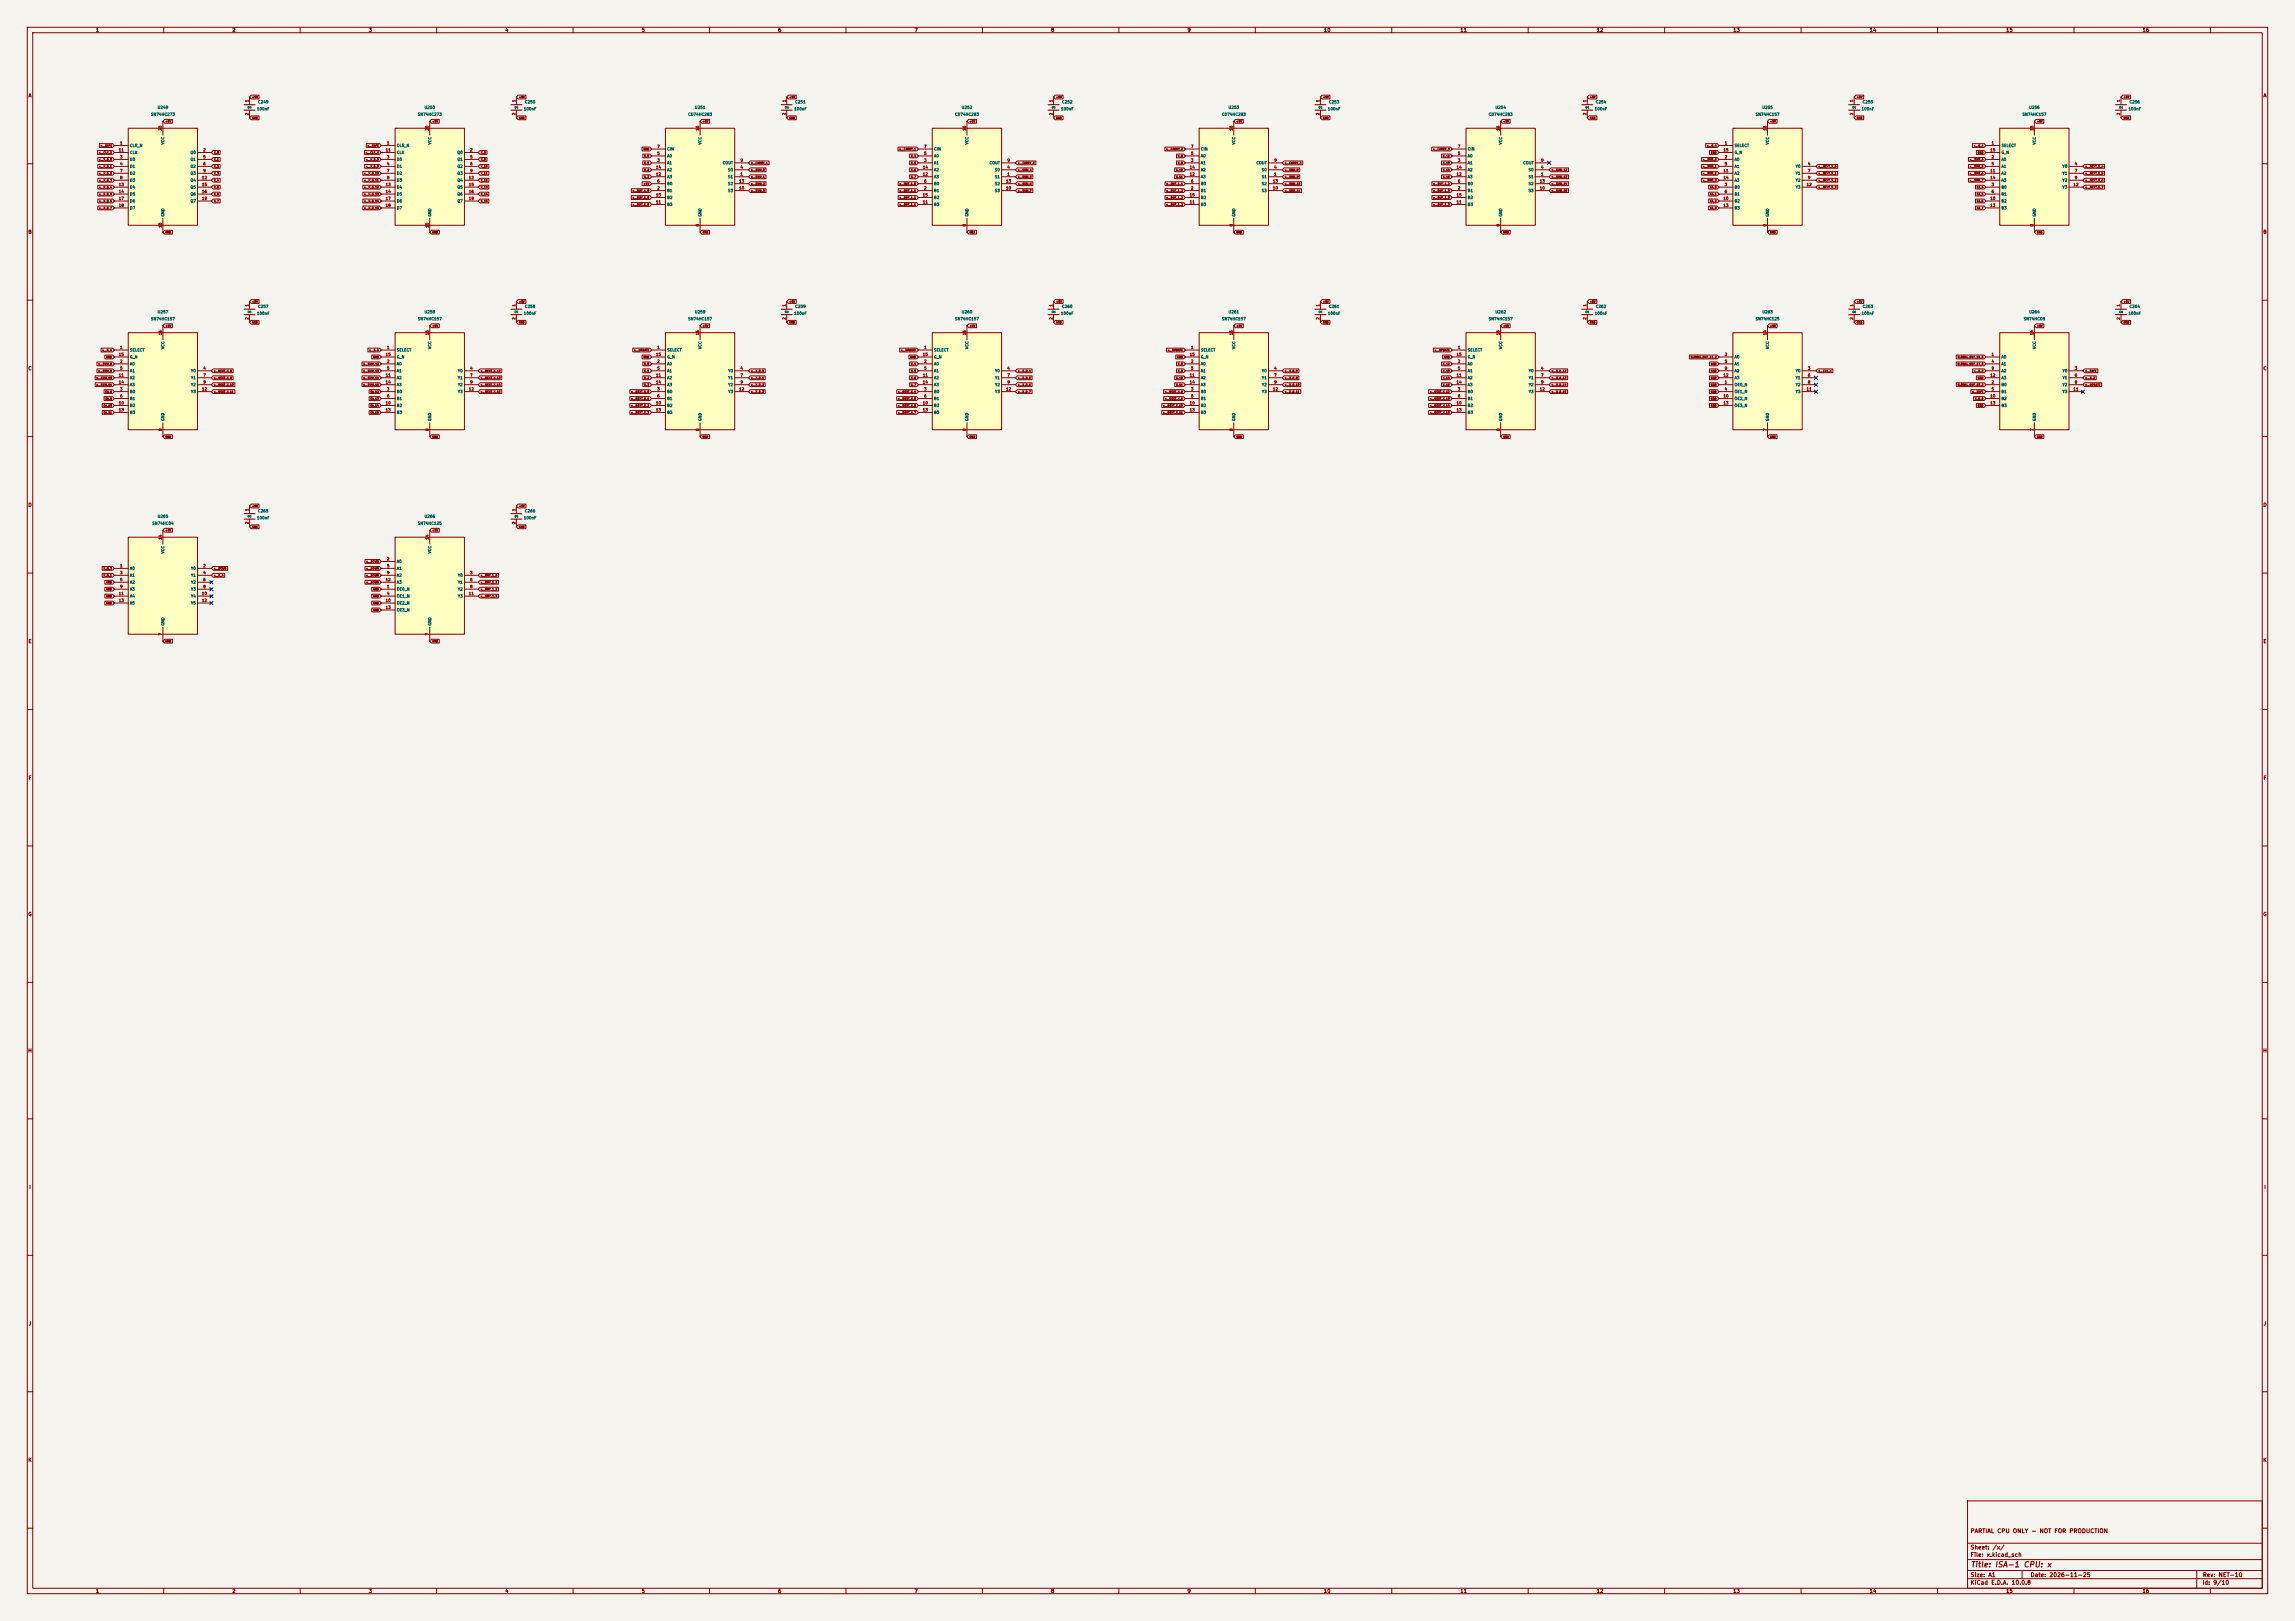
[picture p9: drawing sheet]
<svg xmlns="http://www.w3.org/2000/svg" width="841mm" height="594mm" viewBox="0 0 841 594" stroke-linecap="round" stroke-linejoin="round" font-family="sans-serif">
<defs><g id="words">
<text font-size="2" fill="#840000" x="722" y="574.8">Title: ISA-1 CPU: x</text>
<g font-size="1.5" fill="#840000">
<text x="721.9" y="562.1">PARTIAL CPU ONLY - NOT FOR PRODUCTION</text>
<text x="721.9" y="568.1">Sheet: /x/</text>
<text x="721.9" y="570.8">File: x.kicad_sch</text>
<text x="721.9" y="581">KiCad E.D.A. 10.0.8</text>
<text x="721.9" y="578.2">Size: A1</text>
<text x="743.9" y="578.2">Date: 2026-11-25</text>
<text x="806.9" y="581">Id: 9/10</text>
<text x="807" y="578.2">Rev: NET-10</text>
</g>
<g font-size="1.3" fill="#840000">
<text x="35" y="12">1</text>
<text x="85" y="12">2</text>
<text x="135" y="12">3</text>
<text x="185" y="12">4</text>
<text x="235" y="12">5</text>
<text x="285" y="12">6</text>
<text x="335" y="12">7</text>
<text x="385" y="12">8</text>
<text x="435" y="12">9</text>
<text x="485" y="12">10</text>
<text x="535" y="12">11</text>
<text x="585" y="12">12</text>
<text x="635" y="12">13</text>
<text x="685" y="12">14</text>
<text x="735" y="12">15</text>
<text x="785" y="12">16</text>
<text x="10.3" y="36">A</text>
<text x="829.3" y="36">A</text>
<text x="10.2" y="86">B</text>
<text x="829.2" y="86">B</text>
<text x="10.2" y="136">C</text>
<text x="829.2" y="136">C</text>
<text x="10.2" y="186">D</text>
<text x="829.2" y="186">D</text>
<text x="10.3" y="236">E</text>
<text x="829.3" y="236">E</text>
<text x="10.3" y="286">F</text>
<text x="829.3" y="286">F</text>
<text x="10.2" y="336">G</text>
<text x="829.2" y="336">G</text>
<text x="10.2" y="386">H</text>
<text x="829.2" y="386">H</text>
<text x="10.6" y="436">I</text>
<text x="829.6" y="436">I</text>
<text x="10.4" y="486">J</text>
<text x="829.4" y="486">J</text>
<text x="10.2" y="536">K</text>
<text x="829.2" y="536">K</text>
<text x="35" y="584">1</text>
<text x="85" y="584">2</text>
<text x="135" y="584">3</text>
<text x="185" y="584">4</text>
<text x="235" y="584">5</text>
<text x="285" y="584">6</text>
<text x="335" y="584">7</text>
<text x="385" y="584">8</text>
<text x="435" y="584">9</text>
<text x="485" y="584">10</text>
<text x="535" y="584">11</text>
<text x="585" y="584">12</text>
<text x="635" y="584">13</text>
<text x="685" y="584">14</text>
<text x="735" y="584">15</text>
<text x="785" y="584">16</text>
</g>
<g font-size="1" fill="#006464">
<text x="57.6" y="40.1">U249</text>
<text x="92.2" y="40" transform="rotate(-90 92.2 40)">1</text>
<text x="92.2" y="39.9" transform="rotate(-90 92.2 39.9)">2</text>
<text x="94" y="40.7">100nF</text>
<text x="94.4" y="38.1">C249</text>
<text x="155.4" y="40.1">U250</text>
<text x="190" y="40" transform="rotate(-90 190 40)">1</text>
<text x="190" y="39.9" transform="rotate(-90 190 39.9)">2</text>
<text x="191.8" y="40.7">100nF</text>
<text x="192.2" y="38.1">C250</text>
<text x="254.5" y="40.1">U251</text>
<text x="289" y="40" transform="rotate(-90 289 40)">1</text>
<text x="289" y="39.9" transform="rotate(-90 289 39.9)">2</text>
<text x="290.9" y="40.7">100nF</text>
<text x="291.3" y="38.1">C251</text>
<text x="352.3" y="40.1">U252</text>
<text x="386.8" y="40" transform="rotate(-90 386.8 40)">1</text>
<text x="386.8" y="39.9" transform="rotate(-90 386.8 39.9)">2</text>
<text x="388.7" y="40.7">100nF</text>
<text x="389.1" y="38.1">C252</text>
<text x="450.1" y="40.1">U253</text>
<text x="484.6" y="40" transform="rotate(-90 484.6 40)">1</text>
<text x="484.6" y="39.9" transform="rotate(-90 484.6 39.9)">2</text>
<text x="486.5" y="40.7">100nF</text>
<text x="486.8" y="38.1">C253</text>
<text x="547.9" y="40.1">U254</text>
<text x="582.4" y="40" transform="rotate(-90 582.4 40)">1</text>
<text x="582.4" y="39.9" transform="rotate(-90 582.4 39.9)">2</text>
<text x="584.3" y="40.7">100nF</text>
<text x="584.6" y="38.1">C254</text>
<text x="645.6" y="40.1">U255</text>
<text x="680.2" y="40" transform="rotate(-90 680.2 40)">1</text>
<text x="680.2" y="39.9" transform="rotate(-90 680.2 39.9)">2</text>
<text x="682" y="40.7">100nF</text>
<text x="682.4" y="38.1">C255</text>
<text x="743.4" y="40.1">U256</text>
<text x="778" y="40" transform="rotate(-90 778 40)">1</text>
<text x="778" y="39.9" transform="rotate(-90 778 39.9)">2</text>
<text x="779.8" y="40.7">100nF</text>
<text x="780.2" y="38.1">C256</text>
<text x="55.2" y="42.7">SN74HC273</text>
<text x="153" y="42.7">SN74HC273</text>
<text x="252" y="42.7">CD74HC283</text>
<text x="349.8" y="42.7">CD74HC283</text>
<text x="447.6" y="42.7">CD74HC283</text>
<text x="545.4" y="42.7">CD74HC283</text>
<text x="643.2" y="42.7">SN74HC157</text>
<text x="741" y="42.7">SN74HC157</text>
<text x="60.4" y="53.1" transform="rotate(-90 60.4 53.1)">VCC</text>
<text x="158.2" y="53.1" transform="rotate(-90 158.2 53.1)">VCC</text>
<text x="257.3" y="53.1" transform="rotate(-90 257.3 53.1)">VCC</text>
<text x="355.1" y="53.1" transform="rotate(-90 355.1 53.1)">VCC</text>
<text x="452.9" y="53.1" transform="rotate(-90 452.9 53.1)">VCC</text>
<text x="550.7" y="53.1" transform="rotate(-90 550.7 53.1)">VCC</text>
<text x="648.5" y="53.1" transform="rotate(-90 648.5 53.1)">VCC</text>
<text x="746.2" y="53.1" transform="rotate(-90 746.2 53.1)">VCC</text>
<text x="47.5" y="54.1">CLR_N</text>
<text x="47.5" y="59.2">D0</text>
<text x="47.5" y="56.6">CLK</text>
<text x="69.7" y="56.6">Q0</text>
<text x="69.7" y="59.2">Q1</text>
<text x="145.3" y="54.1">CLR_N</text>
<text x="145.3" y="59.2">D0</text>
<text x="145.3" y="56.6">CLK</text>
<text x="167.5" y="56.6">Q0</text>
<text x="167.5" y="59.2">Q1</text>
<text x="244.3" y="57.9">A0</text>
<text x="244.3" y="55.4">CIN</text>
<text x="342.1" y="57.9">A0</text>
<text x="342.1" y="55.4">CIN</text>
<text x="439.9" y="57.9">A0</text>
<text x="439.9" y="55.4">CIN</text>
<text x="537.7" y="57.9">A0</text>
<text x="537.7" y="55.4">CIN</text>
<text x="635.5" y="54.1">SELECT</text>
<text x="635.5" y="59.2">A0</text>
<text x="635.5" y="56.6">G_N</text>
<text x="733.3" y="54.1">SELECT</text>
<text x="733.3" y="59.2">A0</text>
<text x="733.3" y="56.6">G_N</text>
<text x="47.5" y="61.7">D1</text>
<text x="47.5" y="64.3">D2</text>
<text x="69.7" y="61.7">Q2</text>
<text x="69.7" y="64.3">Q3</text>
<text x="145.3" y="61.7">D1</text>
<text x="145.3" y="64.3">D2</text>
<text x="167.5" y="61.7">Q2</text>
<text x="167.5" y="64.3">Q3</text>
<text x="244.3" y="60.4">A1</text>
<text x="244.3" y="65.5">A3</text>
<text x="244.3" y="63">A2</text>
<text x="264.7" y="60.4">COUT</text>
<text x="266.6" y="65.5">S1</text>
<text x="266.6" y="63">S0</text>
<text x="342.1" y="60.4">A1</text>
<text x="342.1" y="65.5">A3</text>
<text x="342.1" y="63">A2</text>
<text x="362.5" y="60.4">COUT</text>
<text x="364.4" y="65.5">S1</text>
<text x="364.4" y="63">S0</text>
<text x="439.9" y="60.4">A1</text>
<text x="439.9" y="65.5">A3</text>
<text x="439.9" y="63">A2</text>
<text x="460.3" y="60.4">COUT</text>
<text x="462.2" y="65.5">S1</text>
<text x="462.2" y="63">S0</text>
<text x="537.7" y="60.4">A1</text>
<text x="537.7" y="65.5">A3</text>
<text x="537.7" y="63">A2</text>
<text x="558" y="60.4">COUT</text>
<text x="560" y="65.5">S1</text>
<text x="560" y="63">S0</text>
<text x="635.5" y="61.7">A1</text>
<text x="635.5" y="64.3">A2</text>
<text x="657.9" y="61.7">Y0</text>
<text x="657.9" y="64.3">Y1</text>
<text x="733.3" y="61.7">A1</text>
<text x="733.3" y="64.3">A2</text>
<text x="755.7" y="61.7">Y0</text>
<text x="755.7" y="64.3">Y1</text>
<text x="47.5" y="66.8">D3</text>
<text x="47.5" y="69.3">D4</text>
<text x="47.5" y="71.9">D5</text>
<text x="69.7" y="66.8">Q4</text>
<text x="69.7" y="69.3">Q5</text>
<text x="69.7" y="71.9">Q6</text>
<text x="145.3" y="66.8">D3</text>
<text x="145.3" y="69.3">D4</text>
<text x="145.3" y="71.9">D5</text>
<text x="167.5" y="66.8">Q4</text>
<text x="167.5" y="69.3">Q5</text>
<text x="167.5" y="71.9">Q6</text>
<text x="244.3" y="70.6">B1</text>
<text x="244.3" y="68.1">B0</text>
<text x="266.6" y="70.6">S3</text>
<text x="266.6" y="68.1">S2</text>
<text x="342.1" y="70.6">B1</text>
<text x="342.1" y="68.1">B0</text>
<text x="364.4" y="70.6">S3</text>
<text x="364.4" y="68.1">S2</text>
<text x="439.9" y="70.6">B1</text>
<text x="439.9" y="68.1">B0</text>
<text x="462.2" y="70.6">S3</text>
<text x="462.2" y="68.1">S2</text>
<text x="537.7" y="70.6">B1</text>
<text x="537.7" y="68.1">B0</text>
<text x="560" y="70.6">S3</text>
<text x="560" y="68.1">S2</text>
<text x="635.5" y="69.3">B0</text>
<text x="635.5" y="71.9">B1</text>
<text x="635.5" y="66.8">A3</text>
<text x="657.9" y="66.8">Y2</text>
<text x="657.9" y="69.3">Y3</text>
<text x="733.3" y="69.3">B0</text>
<text x="733.3" y="71.9">B1</text>
<text x="733.3" y="66.8">A3</text>
<text x="755.7" y="66.8">Y2</text>
<text x="755.7" y="69.3">Y3</text>
<text x="47.5" y="74.4">D6</text>
<text x="47.5" y="77">D7</text>
<text x="69.7" y="74.4">Q7</text>
<text x="145.3" y="74.4">D6</text>
<text x="145.3" y="77">D7</text>
<text x="167.5" y="74.4">Q7</text>
<text x="244.3" y="75.7">B3</text>
<text x="244.3" y="73.1">B2</text>
<text x="342.1" y="75.7">B3</text>
<text x="342.1" y="73.1">B2</text>
<text x="439.9" y="75.7">B3</text>
<text x="439.9" y="73.1">B2</text>
<text x="537.7" y="75.7">B3</text>
<text x="537.7" y="73.1">B2</text>
<text x="635.5" y="74.4">B2</text>
<text x="635.5" y="77">B3</text>
<text x="733.3" y="74.4">B2</text>
<text x="733.3" y="77">B3</text>
<text x="60.4" y="79.5" transform="rotate(-90 60.4 79.5)">GND</text>
<text x="158.2" y="79.5" transform="rotate(-90 158.2 79.5)">GND</text>
<text x="257.3" y="79.5" transform="rotate(-90 257.3 79.5)">GND</text>
<text x="355.1" y="79.5" transform="rotate(-90 355.1 79.5)">GND</text>
<text x="452.9" y="79.5" transform="rotate(-90 452.9 79.5)">GND</text>
<text x="550.7" y="79.5" transform="rotate(-90 550.7 79.5)">GND</text>
<text x="648.5" y="79.5" transform="rotate(-90 648.5 79.5)">GND</text>
<text x="746.2" y="79.5" transform="rotate(-90 746.2 79.5)">GND</text>
<text x="94.4" y="113.1">C257</text>
<text x="192.2" y="113.1">C258</text>
<text x="291.3" y="113.1">C259</text>
<text x="389.1" y="113.1">C260</text>
<text x="486.8" y="113.1">C261</text>
<text x="584.6" y="113.1">C262</text>
<text x="682.4" y="113.1">C263</text>
<text x="780.2" y="113.1">C264</text>
<text x="55.2" y="117.6">SN74HC157</text>
<text x="57.6" y="115.1">U257</text>
<text x="92.2" y="115" transform="rotate(-90 92.2 115)">1</text>
<text x="92.2" y="114.8" transform="rotate(-90 92.2 114.8)">2</text>
<text x="94" y="115.6">100nF</text>
<text x="153" y="117.6">SN74HC157</text>
<text x="155.4" y="115.1">U258</text>
<text x="190" y="115" transform="rotate(-90 190 115)">1</text>
<text x="190" y="114.8" transform="rotate(-90 190 114.8)">2</text>
<text x="191.8" y="115.6">100nF</text>
<text x="252" y="117.6">SN74HC157</text>
<text x="254.5" y="115.1">U259</text>
<text x="289" y="115" transform="rotate(-90 289 115)">1</text>
<text x="289" y="114.8" transform="rotate(-90 289 114.8)">2</text>
<text x="290.9" y="115.6">100nF</text>
<text x="349.8" y="117.6">SN74HC157</text>
<text x="352.3" y="115.1">U260</text>
<text x="386.8" y="115" transform="rotate(-90 386.8 115)">1</text>
<text x="386.8" y="114.8" transform="rotate(-90 386.8 114.8)">2</text>
<text x="388.7" y="115.6">100nF</text>
<text x="447.6" y="117.6">SN74HC157</text>
<text x="450.1" y="115.1">U261</text>
<text x="484.6" y="115" transform="rotate(-90 484.6 115)">1</text>
<text x="484.6" y="114.8" transform="rotate(-90 484.6 114.8)">2</text>
<text x="486.5" y="115.6">100nF</text>
<text x="545.4" y="117.6">SN74HC157</text>
<text x="547.9" y="115.1">U262</text>
<text x="582.4" y="115" transform="rotate(-90 582.4 115)">1</text>
<text x="582.4" y="114.8" transform="rotate(-90 582.4 114.8)">2</text>
<text x="584.3" y="115.6">100nF</text>
<text x="643.2" y="117.6">SN74HC125</text>
<text x="645.6" y="115.1">U263</text>
<text x="680.2" y="115" transform="rotate(-90 680.2 115)">1</text>
<text x="680.2" y="114.8" transform="rotate(-90 680.2 114.8)">2</text>
<text x="682" y="115.6">100nF</text>
<text x="741.5" y="117.6">SN74HC08</text>
<text x="743.4" y="115.1">U264</text>
<text x="778" y="115" transform="rotate(-90 778 115)">1</text>
<text x="778" y="114.8" transform="rotate(-90 778 114.8)">2</text>
<text x="779.8" y="115.6">100nF</text>
<text x="47.5" y="129">SELECT</text>
<text x="47.5" y="131.6">G_N</text>
<text x="60.4" y="128" transform="rotate(-90 60.4 128)">VCC</text>
<text x="145.3" y="129">SELECT</text>
<text x="145.3" y="131.6">G_N</text>
<text x="158.2" y="128" transform="rotate(-90 158.2 128)">VCC</text>
<text x="244.3" y="129">SELECT</text>
<text x="244.3" y="131.6">G_N</text>
<text x="257.3" y="128" transform="rotate(-90 257.3 128)">VCC</text>
<text x="342.1" y="129">SELECT</text>
<text x="342.1" y="131.6">G_N</text>
<text x="355.1" y="128" transform="rotate(-90 355.1 128)">VCC</text>
<text x="439.9" y="129">SELECT</text>
<text x="439.9" y="131.6">G_N</text>
<text x="452.9" y="128" transform="rotate(-90 452.9 128)">VCC</text>
<text x="537.7" y="129">SELECT</text>
<text x="537.7" y="131.6">G_N</text>
<text x="550.7" y="128" transform="rotate(-90 550.7 128)">VCC</text>
<text x="635.5" y="131.6">A0</text>
<text x="648.5" y="128" transform="rotate(-90 648.5 128)">VCC</text>
<text x="733.3" y="131.6">A0</text>
<text x="746.2" y="128" transform="rotate(-90 746.2 128)">VCC</text>
<text x="47.5" y="134.1">A0</text>
<text x="47.5" y="136.6">A1</text>
<text x="69.9" y="136.6">Y0</text>
<text x="145.3" y="134.1">A0</text>
<text x="145.3" y="136.6">A1</text>
<text x="167.7" y="136.6">Y0</text>
<text x="244.3" y="134.1">A0</text>
<text x="244.3" y="136.6">A1</text>
<text x="266.7" y="136.6">Y0</text>
<text x="342.1" y="134.1">A0</text>
<text x="342.1" y="136.6">A1</text>
<text x="364.5" y="136.6">Y0</text>
<text x="439.9" y="134.1">A0</text>
<text x="439.9" y="136.6">A1</text>
<text x="462.3" y="136.6">Y0</text>
<text x="537.7" y="134.1">A0</text>
<text x="537.7" y="136.6">A1</text>
<text x="560.1" y="136.6">Y0</text>
<text x="635.5" y="134.1">A1</text>
<text x="635.5" y="136.6">A2</text>
<text x="657.9" y="136.6">Y0</text>
<text x="733.3" y="134.1">A1</text>
<text x="733.3" y="136.6">A2</text>
<text x="755.7" y="136.6">Y0</text>
<text x="47.5" y="139.2">A2</text>
<text x="47.5" y="141.7">A3</text>
<text x="69.9" y="139.2">Y1</text>
<text x="69.9" y="141.7">Y2</text>
<text x="145.3" y="139.2">A2</text>
<text x="145.3" y="141.7">A3</text>
<text x="167.7" y="139.2">Y1</text>
<text x="167.7" y="141.7">Y2</text>
<text x="244.3" y="139.2">A2</text>
<text x="244.3" y="141.7">A3</text>
<text x="266.7" y="139.2">Y1</text>
<text x="266.7" y="141.7">Y2</text>
<text x="342.1" y="139.2">A2</text>
<text x="342.1" y="141.7">A3</text>
<text x="364.5" y="139.2">Y1</text>
<text x="364.5" y="141.7">Y2</text>
<text x="439.9" y="139.2">A2</text>
<text x="439.9" y="141.7">A3</text>
<text x="462.3" y="139.2">Y1</text>
<text x="462.3" y="141.7">Y2</text>
<text x="537.7" y="139.2">A2</text>
<text x="537.7" y="141.7">A3</text>
<text x="560.1" y="139.2">Y1</text>
<text x="560.1" y="141.7">Y2</text>
<text x="635.5" y="141.7">OE0_N</text>
<text x="635.5" y="139.2">A3</text>
<text x="657.9" y="139.2">Y1</text>
<text x="657.9" y="141.7">Y2</text>
<text x="733.3" y="141.7">B0</text>
<text x="733.3" y="139.2">A3</text>
<text x="755.7" y="139.2">Y1</text>
<text x="755.7" y="141.7">Y2</text>
<text x="47.5" y="144.3">B0</text>
<text x="47.5" y="146.8">B1</text>
<text x="47.5" y="149.3">B2</text>
<text x="69.9" y="144.3">Y3</text>
<text x="145.3" y="144.3">B0</text>
<text x="145.3" y="146.8">B1</text>
<text x="145.3" y="149.3">B2</text>
<text x="167.7" y="144.3">Y3</text>
<text x="244.3" y="144.3">B0</text>
<text x="244.3" y="146.8">B1</text>
<text x="244.3" y="149.3">B2</text>
<text x="266.7" y="144.3">Y3</text>
<text x="342.1" y="144.3">B0</text>
<text x="342.1" y="146.8">B1</text>
<text x="342.1" y="149.3">B2</text>
<text x="364.5" y="144.3">Y3</text>
<text x="439.9" y="144.3">B0</text>
<text x="439.9" y="146.8">B1</text>
<text x="439.9" y="149.3">B2</text>
<text x="462.3" y="144.3">Y3</text>
<text x="537.7" y="144.3">B0</text>
<text x="537.7" y="146.8">B1</text>
<text x="537.7" y="149.3">B2</text>
<text x="560.1" y="144.3">Y3</text>
<text x="635.5" y="144.3">OE1_N</text>
<text x="635.5" y="146.8">OE2_N</text>
<text x="635.5" y="149.3">OE3_N</text>
<text x="657.9" y="144.3">Y3</text>
<text x="733.3" y="144.3">B1</text>
<text x="733.3" y="146.8">B2</text>
<text x="733.3" y="149.3">B3</text>
<text x="755.7" y="144.3">Y3</text>
<text x="47.5" y="151.9">B3</text>
<text x="60.4" y="154.4" transform="rotate(-90 60.4 154.4)">GND</text>
<text x="145.3" y="151.9">B3</text>
<text x="158.2" y="154.4" transform="rotate(-90 158.2 154.4)">GND</text>
<text x="244.3" y="151.9">B3</text>
<text x="257.3" y="154.4" transform="rotate(-90 257.3 154.4)">GND</text>
<text x="342.1" y="151.9">B3</text>
<text x="355.1" y="154.4" transform="rotate(-90 355.1 154.4)">GND</text>
<text x="439.9" y="151.9">B3</text>
<text x="452.9" y="154.4" transform="rotate(-90 452.9 154.4)">GND</text>
<text x="537.7" y="151.9">B3</text>
<text x="550.7" y="154.4" transform="rotate(-90 550.7 154.4)">GND</text>
<text x="648.5" y="154.4" transform="rotate(-90 648.5 154.4)">GND</text>
<text x="746.2" y="154.4" transform="rotate(-90 746.2 154.4)">GND</text>
<text x="57.6" y="190">U265</text>
<text x="92.2" y="189.9" transform="rotate(-90 92.2 189.9)">1</text>
<text x="92.2" y="189.7" transform="rotate(-90 92.2 189.7)">2</text>
<text x="94" y="190.5">100nF</text>
<text x="94.4" y="188">C265</text>
<text x="155.4" y="190">U266</text>
<text x="190" y="189.9" transform="rotate(-90 190 189.9)">1</text>
<text x="190" y="189.7" transform="rotate(-90 190 189.7)">2</text>
<text x="191.8" y="190.5">100nF</text>
<text x="192.2" y="188">C266</text>
<text x="55.7" y="192.5">SN74HC04</text>
<text x="153" y="192.5">SN74HC125</text>
<text x="60.4" y="203" transform="rotate(-90 60.4 203)">VCC</text>
<text x="158.2" y="203" transform="rotate(-90 158.2 203)">VCC</text>
<text x="47.5" y="209">A0</text>
<text x="69.9" y="209">Y0</text>
<text x="145.3" y="206.5">A0</text>
<text x="145.3" y="209">A1</text>
<text x="47.5" y="211.6">A1</text>
<text x="47.5" y="214.1">A2</text>
<text x="69.9" y="211.6">Y1</text>
<text x="69.9" y="214.1">Y2</text>
<text x="145.3" y="211.6">A2</text>
<text x="145.3" y="214.1">A3</text>
<text x="167.7" y="211.6">Y0</text>
<text x="167.7" y="214.1">Y1</text>
<text x="47.5" y="216.7">A3</text>
<text x="47.5" y="219.2">A4</text>
<text x="47.5" y="221.7">A5</text>
<text x="69.9" y="216.7">Y3</text>
<text x="69.9" y="219.2">Y4</text>
<text x="69.9" y="221.7">Y5</text>
<text x="145.3" y="216.7">OE0_N</text>
<text x="145.3" y="219.2">OE1_N</text>
<text x="145.3" y="221.7">OE2_N</text>
<text x="167.7" y="216.7">Y2</text>
<text x="167.7" y="219.2">Y3</text>
<text x="145.3" y="224.3">OE3_N</text>
<text x="60.4" y="229.4" transform="rotate(-90 60.4 229.4)">GND</text>
<text x="158.2" y="229.4" transform="rotate(-90 158.2 229.4)">GND</text>
</g>
<g font-size="1" fill="#a90000">
<text x="91.3" y="37.5" transform="rotate(-90 91.3 37.5)">1</text>
<text x="189" y="37.5" transform="rotate(-90 189 37.5)">1</text>
<text x="288.1" y="37.5" transform="rotate(-90 288.1 37.5)">1</text>
<text x="385.9" y="37.5" transform="rotate(-90 385.9 37.5)">1</text>
<text x="483.7" y="37.5" transform="rotate(-90 483.7 37.5)">1</text>
<text x="581.5" y="37.5" transform="rotate(-90 581.5 37.5)">1</text>
<text x="679.3" y="37.5" transform="rotate(-90 679.3 37.5)">1</text>
<text x="777.1" y="37.5" transform="rotate(-90 777.1 37.5)">1</text>
<text x="91.3" y="42.4" transform="rotate(-90 91.3 42.4)">2</text>
<text x="189" y="42.4" transform="rotate(-90 189 42.4)">2</text>
<text x="288.1" y="42.4" transform="rotate(-90 288.1 42.4)">2</text>
<text x="385.9" y="42.4" transform="rotate(-90 385.9 42.4)">2</text>
<text x="483.7" y="42.4" transform="rotate(-90 483.7 42.4)">2</text>
<text x="581.5" y="42.4" transform="rotate(-90 581.5 42.4)">2</text>
<text x="679.3" y="42.4" transform="rotate(-90 679.3 42.4)">2</text>
<text x="777.1" y="42.4" transform="rotate(-90 777.1 42.4)">2</text>
<text x="43.9" y="53.2">1</text>
<text x="59.5" y="48" transform="rotate(-90 59.5 48)">20</text>
<text x="141.7" y="53.2">1</text>
<text x="157.3" y="48" transform="rotate(-90 157.3 48)">20</text>
<text x="256.4" y="48" transform="rotate(-90 256.4 48)">16</text>
<text x="354.1" y="48" transform="rotate(-90 354.1 48)">16</text>
<text x="451.9" y="48" transform="rotate(-90 451.9 48)">16</text>
<text x="549.7" y="48" transform="rotate(-90 549.7 48)">16</text>
<text x="631.9" y="53.2">1</text>
<text x="647.5" y="48" transform="rotate(-90 647.5 48)">16</text>
<text x="729.7" y="53.2">1</text>
<text x="745.3" y="48" transform="rotate(-90 745.3 48)">16</text>
<text x="43.4" y="55.7">11</text>
<text x="43.9" y="58.2">3</text>
<text x="74.4" y="55.7">2</text>
<text x="74.4" y="58.2">5</text>
<text x="141.2" y="55.7">11</text>
<text x="141.7" y="58.2">3</text>
<text x="172.1" y="55.7">2</text>
<text x="172.1" y="58.2">5</text>
<text x="240.7" y="59.5">3</text>
<text x="240.7" y="57">5</text>
<text x="240.7" y="54.4">7</text>
<text x="271.2" y="59.5">9</text>
<text x="338.5" y="59.5">3</text>
<text x="338.5" y="57">5</text>
<text x="338.5" y="54.4">7</text>
<text x="369" y="59.5">9</text>
<text x="436.3" y="59.5">3</text>
<text x="436.3" y="57">5</text>
<text x="436.3" y="54.4">7</text>
<text x="466.8" y="59.5">9</text>
<text x="534.1" y="59.5">3</text>
<text x="534.1" y="57">5</text>
<text x="534.1" y="54.4">7</text>
<text x="564.6" y="59.5">9</text>
<text x="631.4" y="55.7">15</text>
<text x="631.9" y="58.2">2</text>
<text x="729.2" y="55.7">15</text>
<text x="729.7" y="58.2">2</text>
<text x="43.9" y="60.8">4</text>
<text x="43.9" y="63.3">7</text>
<text x="43.9" y="65.9">8</text>
<text x="73.9" y="65.9">12</text>
<text x="74.4" y="60.8">6</text>
<text x="74.4" y="63.3">9</text>
<text x="141.7" y="60.8">4</text>
<text x="141.7" y="63.3">7</text>
<text x="141.7" y="65.9">8</text>
<text x="171.7" y="65.9">12</text>
<text x="172.1" y="60.8">6</text>
<text x="172.1" y="63.3">9</text>
<text x="240.2" y="64.6">12</text>
<text x="240.2" y="62">14</text>
<text x="271.2" y="64.6">1</text>
<text x="271.2" y="62">4</text>
<text x="338" y="64.6">12</text>
<text x="338" y="62">14</text>
<text x="369" y="64.6">1</text>
<text x="369" y="62">4</text>
<text x="435.8" y="64.6">12</text>
<text x="435.8" y="62">14</text>
<text x="466.8" y="64.6">1</text>
<text x="466.8" y="62">4</text>
<text x="533.6" y="64.6">12</text>
<text x="533.6" y="62">14</text>
<text x="564.6" y="64.6">1</text>
<text x="564.6" y="62">4</text>
<text x="631.4" y="63.3">11</text>
<text x="631.4" y="65.9">14</text>
<text x="631.9" y="60.8">5</text>
<text x="662.4" y="60.8">4</text>
<text x="662.4" y="63.3">7</text>
<text x="662.4" y="65.9">9</text>
<text x="729.2" y="63.3">11</text>
<text x="729.2" y="65.9">14</text>
<text x="729.7" y="60.8">5</text>
<text x="760.2" y="60.8">4</text>
<text x="760.2" y="63.3">7</text>
<text x="760.2" y="65.9">9</text>
<text x="43.4" y="68.4">13</text>
<text x="43.4" y="70.9">14</text>
<text x="73.9" y="68.4">15</text>
<text x="73.9" y="70.9">16</text>
<text x="141.2" y="68.4">13</text>
<text x="141.2" y="70.9">14</text>
<text x="171.7" y="68.4">15</text>
<text x="171.7" y="70.9">16</text>
<text x="240.7" y="69.7">2</text>
<text x="240.7" y="67.1">6</text>
<text x="270.7" y="69.7">10</text>
<text x="270.7" y="67.1">13</text>
<text x="338.5" y="69.7">2</text>
<text x="338.5" y="67.1">6</text>
<text x="368.5" y="69.7">10</text>
<text x="368.5" y="67.1">13</text>
<text x="436.3" y="69.7">2</text>
<text x="436.3" y="67.1">6</text>
<text x="466.3" y="69.7">10</text>
<text x="466.3" y="67.1">13</text>
<text x="534.1" y="69.7">2</text>
<text x="534.1" y="67.1">6</text>
<text x="564.1" y="69.7">10</text>
<text x="564.1" y="67.1">13</text>
<text x="631.9" y="68.4">3</text>
<text x="631.9" y="70.9">6</text>
<text x="661.9" y="68.4">12</text>
<text x="729.7" y="68.4">3</text>
<text x="729.7" y="70.9">6</text>
<text x="759.7" y="68.4">12</text>
<text x="43.4" y="73.5">17</text>
<text x="43.4" y="76">18</text>
<text x="73.9" y="73.5">19</text>
<text x="141.2" y="73.5">17</text>
<text x="141.2" y="76">18</text>
<text x="171.7" y="73.5">19</text>
<text x="240.2" y="74.7">11</text>
<text x="240.2" y="72.2">15</text>
<text x="338" y="74.7">11</text>
<text x="338" y="72.2">15</text>
<text x="435.8" y="74.7">11</text>
<text x="435.8" y="72.2">15</text>
<text x="533.6" y="74.7">11</text>
<text x="533.6" y="72.2">15</text>
<text x="631.4" y="73.5">10</text>
<text x="631.4" y="76">13</text>
<text x="729.2" y="73.5">10</text>
<text x="729.2" y="76">13</text>
<text x="59.5" y="83.6" transform="rotate(-90 59.5 83.6)">10</text>
<text x="157.3" y="83.6" transform="rotate(-90 157.3 83.6)">10</text>
<text x="256.4" y="83.1" transform="rotate(-90 256.4 83.1)">8</text>
<text x="354.1" y="83.1" transform="rotate(-90 354.1 83.1)">8</text>
<text x="451.9" y="83.1" transform="rotate(-90 451.9 83.1)">8</text>
<text x="549.7" y="83.1" transform="rotate(-90 549.7 83.1)">8</text>
<text x="647.5" y="83.1" transform="rotate(-90 647.5 83.1)">8</text>
<text x="745.3" y="83.1" transform="rotate(-90 745.3 83.1)">8</text>
<text x="91.3" y="112.5" transform="rotate(-90 91.3 112.5)">1</text>
<text x="189" y="112.5" transform="rotate(-90 189 112.5)">1</text>
<text x="288.1" y="112.5" transform="rotate(-90 288.1 112.5)">1</text>
<text x="385.9" y="112.5" transform="rotate(-90 385.9 112.5)">1</text>
<text x="483.7" y="112.5" transform="rotate(-90 483.7 112.5)">1</text>
<text x="581.5" y="112.5" transform="rotate(-90 581.5 112.5)">1</text>
<text x="679.3" y="112.5" transform="rotate(-90 679.3 112.5)">1</text>
<text x="777.1" y="112.5" transform="rotate(-90 777.1 112.5)">1</text>
<text x="91.3" y="117.3" transform="rotate(-90 91.3 117.3)">2</text>
<text x="189" y="117.3" transform="rotate(-90 189 117.3)">2</text>
<text x="288.1" y="117.3" transform="rotate(-90 288.1 117.3)">2</text>
<text x="385.9" y="117.3" transform="rotate(-90 385.9 117.3)">2</text>
<text x="483.7" y="117.3" transform="rotate(-90 483.7 117.3)">2</text>
<text x="581.5" y="117.3" transform="rotate(-90 581.5 117.3)">2</text>
<text x="679.3" y="117.3" transform="rotate(-90 679.3 117.3)">2</text>
<text x="777.1" y="117.3" transform="rotate(-90 777.1 117.3)">2</text>
<text x="59.5" y="123" transform="rotate(-90 59.5 123)">16</text>
<text x="157.3" y="123" transform="rotate(-90 157.3 123)">16</text>
<text x="256.4" y="123" transform="rotate(-90 256.4 123)">16</text>
<text x="354.1" y="123" transform="rotate(-90 354.1 123)">16</text>
<text x="451.9" y="123" transform="rotate(-90 451.9 123)">16</text>
<text x="549.7" y="123" transform="rotate(-90 549.7 123)">16</text>
<text x="647.5" y="123" transform="rotate(-90 647.5 123)">14</text>
<text x="745.3" y="123" transform="rotate(-90 745.3 123)">14</text>
<text x="43.4" y="130.6">15</text>
<text x="43.9" y="128.1">1</text>
<text x="141.2" y="130.6">15</text>
<text x="141.7" y="128.1">1</text>
<text x="240.2" y="130.6">15</text>
<text x="240.7" y="128.1">1</text>
<text x="338" y="130.6">15</text>
<text x="338.5" y="128.1">1</text>
<text x="435.8" y="130.6">15</text>
<text x="436.3" y="128.1">1</text>
<text x="533.6" y="130.6">15</text>
<text x="534.1" y="128.1">1</text>
<text x="631.9" y="130.6">2</text>
<text x="729.7" y="130.6">1</text>
<text x="43.9" y="133.2">2</text>
<text x="43.9" y="135.7">5</text>
<text x="74.4" y="135.7">4</text>
<text x="141.7" y="133.2">2</text>
<text x="141.7" y="135.7">5</text>
<text x="172.1" y="135.7">4</text>
<text x="240.7" y="133.2">2</text>
<text x="240.7" y="135.7">5</text>
<text x="271.2" y="135.7">4</text>
<text x="338.5" y="133.2">2</text>
<text x="338.5" y="135.7">5</text>
<text x="369" y="135.7">4</text>
<text x="436.3" y="133.2">2</text>
<text x="436.3" y="135.7">5</text>
<text x="466.8" y="135.7">4</text>
<text x="534.1" y="133.2">2</text>
<text x="534.1" y="135.7">5</text>
<text x="564.6" y="135.7">4</text>
<text x="631.9" y="133.2">5</text>
<text x="631.9" y="135.7">9</text>
<text x="662.4" y="135.7">3</text>
<text x="729.7" y="133.2">4</text>
<text x="729.7" y="135.7">9</text>
<text x="760.2" y="135.7">3</text>
<text x="43.4" y="138.2">11</text>
<text x="43.4" y="140.8">14</text>
<text x="43.9" y="143.3">3</text>
<text x="73.9" y="143.3">12</text>
<text x="74.4" y="138.2">7</text>
<text x="74.4" y="140.8">9</text>
<text x="141.2" y="138.2">11</text>
<text x="141.2" y="140.8">14</text>
<text x="141.7" y="143.3">3</text>
<text x="171.7" y="143.3">12</text>
<text x="172.1" y="138.2">7</text>
<text x="172.1" y="140.8">9</text>
<text x="240.2" y="138.2">11</text>
<text x="240.2" y="140.8">14</text>
<text x="240.7" y="143.3">3</text>
<text x="270.7" y="143.3">12</text>
<text x="271.2" y="138.2">7</text>
<text x="271.2" y="140.8">9</text>
<text x="338" y="138.2">11</text>
<text x="338" y="140.8">14</text>
<text x="338.5" y="143.3">3</text>
<text x="368.5" y="143.3">12</text>
<text x="369" y="138.2">7</text>
<text x="369" y="140.8">9</text>
<text x="435.8" y="138.2">11</text>
<text x="435.8" y="140.8">14</text>
<text x="436.3" y="143.3">3</text>
<text x="466.3" y="143.3">12</text>
<text x="466.8" y="138.2">7</text>
<text x="466.8" y="140.8">9</text>
<text x="533.6" y="138.2">11</text>
<text x="533.6" y="140.8">14</text>
<text x="534.1" y="143.3">3</text>
<text x="564.1" y="143.3">12</text>
<text x="564.6" y="138.2">7</text>
<text x="564.6" y="140.8">9</text>
<text x="631.4" y="138.2">12</text>
<text x="631.9" y="140.8">1</text>
<text x="631.9" y="143.3">4</text>
<text x="661.9" y="143.3">11</text>
<text x="662.4" y="138.2">6</text>
<text x="662.4" y="140.8">8</text>
<text x="729.2" y="138.2">12</text>
<text x="729.7" y="140.8">2</text>
<text x="729.7" y="143.3">5</text>
<text x="759.7" y="143.3">11</text>
<text x="760.2" y="138.2">6</text>
<text x="760.2" y="140.8">8</text>
<text x="43.4" y="148.4">10</text>
<text x="43.9" y="145.9">6</text>
<text x="141.2" y="148.4">10</text>
<text x="141.7" y="145.9">6</text>
<text x="240.2" y="148.4">10</text>
<text x="240.7" y="145.9">6</text>
<text x="338" y="148.4">10</text>
<text x="338.5" y="145.9">6</text>
<text x="435.8" y="148.4">10</text>
<text x="436.3" y="145.9">6</text>
<text x="533.6" y="148.4">10</text>
<text x="534.1" y="145.9">6</text>
<text x="631.4" y="145.9">10</text>
<text x="631.4" y="148.4">13</text>
<text x="729.2" y="145.9">10</text>
<text x="729.2" y="148.4">13</text>
<text x="43.4" y="150.9">13</text>
<text x="141.2" y="150.9">13</text>
<text x="240.2" y="150.9">13</text>
<text x="338" y="150.9">13</text>
<text x="435.8" y="150.9">13</text>
<text x="533.6" y="150.9">13</text>
<text x="59.5" y="158.1" transform="rotate(-90 59.5 158.1)">8</text>
<text x="157.3" y="158.1" transform="rotate(-90 157.3 158.1)">8</text>
<text x="256.4" y="158.1" transform="rotate(-90 256.4 158.1)">8</text>
<text x="354.1" y="158.1" transform="rotate(-90 354.1 158.1)">8</text>
<text x="451.9" y="158.1" transform="rotate(-90 451.9 158.1)">8</text>
<text x="549.7" y="158.1" transform="rotate(-90 549.7 158.1)">8</text>
<text x="647.5" y="158.1" transform="rotate(-90 647.5 158.1)">7</text>
<text x="745.3" y="158.1" transform="rotate(-90 745.3 158.1)">7</text>
<text x="91.3" y="187.4" transform="rotate(-90 91.3 187.4)">1</text>
<text x="189" y="187.4" transform="rotate(-90 189 187.4)">1</text>
<text x="59.5" y="197.9" transform="rotate(-90 59.5 197.9)">14</text>
<text x="91.3" y="192.2" transform="rotate(-90 91.3 192.2)">2</text>
<text x="157.3" y="197.9" transform="rotate(-90 157.3 197.9)">14</text>
<text x="189" y="192.2" transform="rotate(-90 189 192.2)">2</text>
<text x="43.9" y="208.1">1</text>
<text x="74.4" y="208.1">2</text>
<text x="141.7" y="205.6">2</text>
<text x="141.7" y="208.1">5</text>
<text x="43.9" y="210.6">3</text>
<text x="43.9" y="213.2">5</text>
<text x="43.9" y="215.7">9</text>
<text x="74.4" y="210.6">4</text>
<text x="74.4" y="213.2">6</text>
<text x="74.4" y="215.7">8</text>
<text x="141.2" y="213.2">12</text>
<text x="141.7" y="215.7">1</text>
<text x="141.7" y="210.6">9</text>
<text x="172.1" y="210.6">3</text>
<text x="172.1" y="213.2">6</text>
<text x="172.1" y="215.7">8</text>
<text x="43.4" y="218.3">11</text>
<text x="43.4" y="220.8">13</text>
<text x="73.9" y="218.3">10</text>
<text x="73.9" y="220.8">12</text>
<text x="141.2" y="220.8">10</text>
<text x="141.7" y="218.3">4</text>
<text x="171.7" y="218.3">11</text>
<text x="141.2" y="223.3">13</text>
<text x="59.5" y="233" transform="rotate(-90 59.5 233)">7</text>
<text x="157.3" y="233" transform="rotate(-90 157.3 233)">7</text>
</g>
<g font-size=".7" fill="#840000">
<text x="92.3" y="36.1">+5V</text>
<text x="190" y="36.1">+5V</text>
<text x="289.1" y="36.1">+5V</text>
<text x="386.9" y="36.1">+5V</text>
<text x="484.7" y="36.1">+5V</text>
<text x="582.5" y="36.1">+5V</text>
<text x="680.3" y="36.1">+5V</text>
<text x="778.1" y="36.1">+5V</text>
<text x="60.5" y="45">+5V</text>
<text x="92.3" y="43.8">GND</text>
<text x="158.3" y="45">+5V</text>
<text x="190" y="43.8">GND</text>
<text x="257.4" y="45">+5V</text>
<text x="289.1" y="43.8">GND</text>
<text x="355.1" y="45">+5V</text>
<text x="386.9" y="43.8">GND</text>
<text x="452.9" y="45">+5V</text>
<text x="484.7" y="43.8">GND</text>
<text x="550.7" y="45">+5V</text>
<text x="582.5" y="43.8">GND</text>
<text x="648.5" y="45">+5V</text>
<text x="680.3" y="43.8">GND</text>
<text x="746.3" y="45">+5V</text>
<text x="778.1" y="43.8">GND</text>
<text x="36.8" y="53.9">x__SAFE</text>
<text x="134.6" y="53.9">x__SAFE</text>
<text x="625.4" y="53.9">x__G_4</text>
<text x="723.2" y="53.9">x__G_4</text>
<text x="36.2" y="56.5">x__CLK_X</text>
<text x="36.2" y="59">x__X_D_0</text>
<text x="78.3" y="59">X_1</text>
<text x="78.3" y="56.5">X_0</text>
<text x="133.9" y="56.5">x__CLK_X</text>
<text x="134" y="59">x__X_D_8</text>
<text x="176.1" y="59">X_9</text>
<text x="176.1" y="56.5">X_8</text>
<text x="235.7" y="55.2">GND</text>
<text x="235.9" y="57.7">X_0</text>
<text x="329.5" y="55.2">x__CARRY_1</text>
<text x="333.7" y="57.7">X_4</text>
<text x="427.2" y="55.2">x__CARRY_2</text>
<text x="431.5" y="57.7">X_8</text>
<text x="525" y="55.2">x__CARRY_3</text>
<text x="528.6" y="57.7">X_12</text>
<text x="623.9" y="59">x__SUM_0</text>
<text x="626.8" y="56.5">GND</text>
<text x="721.7" y="59">x__SUM_4</text>
<text x="724.6" y="56.5">GND</text>
<text x="36.2" y="64.1">x__X_D_2</text>
<text x="36.2" y="61.5">x__X_D_1</text>
<text x="78.3" y="61.5">X_2</text>
<text x="78.3" y="64.1">X_3</text>
<text x="133.3" y="64.1">x__X_D_10</text>
<text x="134" y="61.5">x__X_D_9</text>
<text x="176.1" y="61.5">X_10</text>
<text x="176.1" y="64.1">X_11</text>
<text x="235.9" y="65.3">X_3</text>
<text x="235.9" y="62.8">X_2</text>
<text x="235.9" y="60.3">X_1</text>
<text x="275.1" y="65.3">x__SUM_1</text>
<text x="275.1" y="60.3">x__CARRY_1</text>
<text x="275.1" y="62.8">x__SUM_0</text>
<text x="333.7" y="60.3">X_5</text>
<text x="333.7" y="62.8">X_6</text>
<text x="333.7" y="65.3">X_7</text>
<text x="372.9" y="60.3">x__CARRY_2</text>
<text x="372.9" y="65.3">x__SUM_5</text>
<text x="372.9" y="62.8">x__SUM_4</text>
<text x="430.8" y="65.3">X_11</text>
<text x="430.8" y="62.8">X_10</text>
<text x="431.5" y="60.3">X_9</text>
<text x="470.7" y="65.3">x__SUM_9</text>
<text x="470.7" y="62.8">x__SUM_8</text>
<text x="470.7" y="60.3">x__CARRY_3</text>
<text x="528.6" y="65.3">X_15</text>
<text x="528.6" y="62.8">X_14</text>
<text x="528.6" y="60.3">X_13</text>
<text x="568.5" y="65.3">x__SUM_13</text>
<text x="568.5" y="62.8">x__SUM_12</text>
<text x="623.9" y="64.1">x__SUM_2</text>
<text x="623.9" y="61.5">x__SUM_1</text>
<text x="666.3" y="64.1">x__NEXT_X_1</text>
<text x="666.3" y="61.5">x__NEXT_X_0</text>
<text x="721.7" y="61.5">x__SUM_5</text>
<text x="721.7" y="64.1">x__SUM_6</text>
<text x="764.1" y="64.1">x__NEXT_X_5</text>
<text x="764.1" y="61.5">x__NEXT_X_4</text>
<text x="36.2" y="71.7">x__X_D_5</text>
<text x="36.2" y="69.2">x__X_D_4</text>
<text x="36.2" y="66.6">x__X_D_3</text>
<text x="78.3" y="71.7">X_6</text>
<text x="78.3" y="69.2">X_5</text>
<text x="78.3" y="66.6">X_4</text>
<text x="133.3" y="66.6">x__X_D_11</text>
<text x="133.3" y="69.2">x__X_D_12</text>
<text x="133.3" y="71.7">x__X_D_13</text>
<text x="176.1" y="66.6">X_12</text>
<text x="176.1" y="71.7">X_14</text>
<text x="176.1" y="69.2">X_13</text>
<text x="231.7" y="70.4">x__BUF_1_0</text>
<text x="235.7" y="67.9">+5V</text>
<text x="275.1" y="70.4">x__SUM_3</text>
<text x="275.1" y="67.9">x__SUM_2</text>
<text x="329.5" y="70.4">x__BUF_1_1</text>
<text x="329.5" y="67.9">x__BUF_1_0</text>
<text x="372.9" y="70.4">x__SUM_7</text>
<text x="372.9" y="67.9">x__SUM_6</text>
<text x="427.3" y="70.4">x__BUF_1_2</text>
<text x="427.3" y="67.9">x__BUF_1_1</text>
<text x="470.7" y="67.9">x__SUM_10</text>
<text x="470.7" y="70.4">x__SUM_11</text>
<text x="525.1" y="67.9">x__BUF_1_2</text>
<text x="525.1" y="70.4">x__BUF_1_3</text>
<text x="568.5" y="67.9">x__SUM_14</text>
<text x="568.5" y="70.4">x__SUM_15</text>
<text x="623.9" y="66.6">x__SUM_3</text>
<text x="626.5" y="71.7">EA_1</text>
<text x="626.5" y="69.2">EA_0</text>
<text x="666.3" y="69.2">x__NEXT_X_3</text>
<text x="666.3" y="66.6">x__NEXT_X_2</text>
<text x="721.7" y="66.6">x__SUM_7</text>
<text x="724.3" y="71.7">EA_5</text>
<text x="724.3" y="69.2">EA_4</text>
<text x="764.1" y="66.6">x__NEXT_X_6</text>
<text x="764.1" y="69.2">x__NEXT_X_7</text>
<text x="36.2" y="74.2">x__X_D_6</text>
<text x="36.2" y="76.8">x__X_D_7</text>
<text x="78.3" y="74.2">X_7</text>
<text x="133.3" y="74.2">x__X_D_14</text>
<text x="133.3" y="76.8">x__X_D_15</text>
<text x="176.1" y="74.2">X_15</text>
<text x="231.7" y="73">x__BUF_1_0</text>
<text x="231.7" y="75.5">x__BUF_1_0</text>
<text x="329.5" y="75.5">x__BUF_1_1</text>
<text x="329.5" y="73">x__BUF_1_1</text>
<text x="427.3" y="73">x__BUF_1_2</text>
<text x="427.3" y="75.5">x__BUF_1_2</text>
<text x="525.1" y="75.5">x__BUF_1_3</text>
<text x="525.1" y="73">x__BUF_1_3</text>
<text x="626.5" y="76.8">EA_3</text>
<text x="626.5" y="74.2">EA_2</text>
<text x="724.3" y="74.2">EA_6</text>
<text x="724.3" y="76.8">EA_7</text>
<text x="60.5" y="85.7">GND</text>
<text x="158.3" y="85.7">GND</text>
<text x="257.4" y="85.7">GND</text>
<text x="355.1" y="85.7">GND</text>
<text x="452.9" y="85.7">GND</text>
<text x="550.7" y="85.7">GND</text>
<text x="648.5" y="85.7">GND</text>
<text x="746.3" y="85.7">GND</text>
<text x="92.3" y="111.1">+5V</text>
<text x="190" y="111.1">+5V</text>
<text x="289.1" y="111.1">+5V</text>
<text x="386.9" y="111.1">+5V</text>
<text x="484.7" y="111.1">+5V</text>
<text x="582.5" y="111.1">+5V</text>
<text x="680.3" y="111.1">+5V</text>
<text x="778.1" y="111.1">+5V</text>
<text x="60.5" y="120">+5V</text>
<text x="92.3" y="118.7">GND</text>
<text x="158.3" y="120">+5V</text>
<text x="190" y="118.7">GND</text>
<text x="257.4" y="120">+5V</text>
<text x="289.1" y="118.7">GND</text>
<text x="355.1" y="120">+5V</text>
<text x="386.9" y="118.7">GND</text>
<text x="452.9" y="120">+5V</text>
<text x="484.7" y="118.7">GND</text>
<text x="550.7" y="120">+5V</text>
<text x="582.5" y="118.7">GND</text>
<text x="648.5" y="120">+5V</text>
<text x="680.3" y="118.7">GND</text>
<text x="746.3" y="120">+5V</text>
<text x="778.1" y="118.7">GND</text>
<text x="37.4" y="128.8">x__G_4</text>
<text x="38.8" y="131.4">GND</text>
<text x="135.2" y="128.8">x__G_4</text>
<text x="136.6" y="131.4">GND</text>
<text x="232.3" y="128.8">x__UPDATE</text>
<text x="235.7" y="131.4">GND</text>
<text x="330.1" y="128.8">x__UPDATE</text>
<text x="333.5" y="131.4">GND</text>
<text x="427.8" y="128.8">x__UPDATE</text>
<text x="431.2" y="131.4">GND</text>
<text x="525.6" y="128.8">x__UPDATE</text>
<text x="529" y="131.4">GND</text>
<text x="619.5" y="131.4">GLOBAL_BUF_11_2</text>
<text x="717.3" y="131.4">GLOBAL_BUF_10_0</text>
<text x="35.9" y="136.5">x__SUM_9</text>
<text x="35.9" y="133.9">x__SUM_8</text>
<text x="78.3" y="136.5">x__NEXT_X_8</text>
<text x="133" y="136.5">x__SUM_13</text>
<text x="133" y="133.9">x__SUM_12</text>
<text x="176.1" y="136.5">x__NEXT_X_12</text>
<text x="235.9" y="133.9">X_0</text>
<text x="235.9" y="136.5">X_1</text>
<text x="275.1" y="136.5">x__X_D_0</text>
<text x="333.7" y="133.9">X_4</text>
<text x="333.7" y="136.5">X_5</text>
<text x="372.9" y="136.5">x__X_D_4</text>
<text x="431.5" y="133.9">X_8</text>
<text x="431.5" y="136.5">X_9</text>
<text x="470.7" y="136.5">x__X_D_8</text>
<text x="528.6" y="136.5">X_13</text>
<text x="528.6" y="133.9">X_12</text>
<text x="568.5" y="136.5">x__X_D_12</text>
<text x="626.8" y="136.5">GND</text>
<text x="626.8" y="133.9">GND</text>
<text x="666.3" y="136.5">x__CLK_X</text>
<text x="717.3" y="133.9">GLOBAL_BUF_17_0</text>
<text x="723.2" y="136.5">x__G_2</text>
<text x="764.1" y="136.5">x__SAFE</text>
<text x="35.3" y="141.5">x__SUM_11</text>
<text x="35.3" y="139">x__SUM_10</text>
<text x="78.3" y="141.5">x__NEXT_X_10</text>
<text x="78.3" y="139">x__NEXT_X_9</text>
<text x="133" y="141.5">x__SUM_15</text>
<text x="133" y="139">x__SUM_14</text>
<text x="176.1" y="139">x__NEXT_X_13</text>
<text x="176.1" y="141.5">x__NEXT_X_14</text>
<text x="235.9" y="141.5">X_3</text>
<text x="235.9" y="139">X_2</text>
<text x="275.1" y="141.5">x__X_D_2</text>
<text x="275.1" y="139">x__X_D_1</text>
<text x="333.7" y="141.5">X_7</text>
<text x="333.7" y="139">X_6</text>
<text x="372.9" y="141.5">x__X_D_6</text>
<text x="372.9" y="139">x__X_D_5</text>
<text x="430.8" y="141.5">X_11</text>
<text x="430.8" y="139">X_10</text>
<text x="470.7" y="141.5">x__X_D_10</text>
<text x="470.7" y="139">x__X_D_9</text>
<text x="528.6" y="141.5">X_15</text>
<text x="528.6" y="139">X_14</text>
<text x="568.5" y="141.5">x__X_D_14</text>
<text x="568.5" y="139">x__X_D_13</text>
<text x="626.8" y="141.5">GND</text>
<text x="626.8" y="139">GND</text>
<text x="717.3" y="141.5">GLOBAL_BUF_10_2</text>
<text x="724.6" y="139">GND</text>
<text x="764.1" y="141.5">x__UPDATE</text>
<text x="764.1" y="139">x__G_2</text>
<text x="37.9" y="149.2">EA_10</text>
<text x="38.5" y="146.6">EA_9</text>
<text x="38.5" y="144.1">EA_8</text>
<text x="78.3" y="144.1">x__NEXT_X_11</text>
<text x="135.6" y="144.1">EA_12</text>
<text x="135.6" y="146.6">EA_13</text>
<text x="135.6" y="149.2">EA_14</text>
<text x="176.1" y="144.1">x__NEXT_X_15</text>
<text x="231.2" y="149.2">x__NEXT_X_2</text>
<text x="231.2" y="146.6">x__NEXT_X_1</text>
<text x="231.2" y="144.1">x__NEXT_X_0</text>
<text x="275.1" y="144.1">x__X_D_3</text>
<text x="329" y="144.1">x__NEXT_X_4</text>
<text x="329" y="149.2">x__NEXT_X_6</text>
<text x="329" y="146.6">x__NEXT_X_5</text>
<text x="372.9" y="144.1">x__X_D_7</text>
<text x="426.1" y="149.2">x__NEXT_X_10</text>
<text x="426.8" y="146.6">x__NEXT_X_9</text>
<text x="426.8" y="144.1">x__NEXT_X_8</text>
<text x="470.7" y="144.1">x__X_D_11</text>
<text x="523.9" y="144.1">x__NEXT_X_12</text>
<text x="523.9" y="149.2">x__NEXT_X_14</text>
<text x="523.9" y="146.6">x__NEXT_X_13</text>
<text x="568.5" y="144.1">x__X_D_15</text>
<text x="626.8" y="149.2">GND</text>
<text x="626.8" y="146.6">GND</text>
<text x="626.8" y="144.1">GND</text>
<text x="722.6" y="144.1">x__SAFE</text>
<text x="723.6" y="146.6">X_N_0</text>
<text x="724.6" y="149.2">GND</text>
<text x="37.9" y="151.7">EA_11</text>
<text x="135.6" y="151.7">EA_15</text>
<text x="231.2" y="151.7">x__NEXT_X_3</text>
<text x="329" y="151.7">x__NEXT_X_7</text>
<text x="426.1" y="151.7">x__NEXT_X_11</text>
<text x="523.9" y="151.7">x__NEXT_X_15</text>
<text x="60.5" y="160.6">GND</text>
<text x="158.3" y="160.6">GND</text>
<text x="257.4" y="160.6">GND</text>
<text x="355.1" y="160.6">GND</text>
<text x="452.9" y="160.6">GND</text>
<text x="550.7" y="160.6">GND</text>
<text x="648.5" y="160.6">GND</text>
<text x="746.3" y="160.6">GND</text>
<text x="92.3" y="186">+5V</text>
<text x="190" y="186">+5V</text>
<text x="60.5" y="194.9">+5V</text>
<text x="92.3" y="193.6">GND</text>
<text x="158.3" y="194.9">+5V</text>
<text x="190" y="193.6">GND</text>
<text x="37.8" y="208.9">X_N_3</text>
<text x="78.3" y="208.9">x__DOWN</text>
<text x="134.1" y="208.9">x__DOWN</text>
<text x="134.1" y="206.3">x__DOWN</text>
<text x="37.8" y="211.4">X_N_1</text>
<text x="38.8" y="213.9">GND</text>
<text x="78.3" y="211.4">x__G_4</text>
<text x="134.1" y="213.9">x__DOWN</text>
<text x="134.1" y="211.4">x__DOWN</text>
<text x="176.1" y="211.4">x__BUF_1_0</text>
<text x="176.1" y="213.9">x__BUF_1_1</text>
<text x="38.8" y="221.6">GND</text>
<text x="38.8" y="219">GND</text>
<text x="38.8" y="216.5">GND</text>
<text x="136.6" y="219">GND</text>
<text x="136.6" y="221.6">GND</text>
<text x="136.6" y="216.5">GND</text>
<text x="176.1" y="219">x__BUF_1_3</text>
<text x="176.1" y="216.5">x__BUF_1_2</text>
<text x="136.6" y="224.1">GND</text>
<text x="60.5" y="235.5">GND</text>
<text x="158.3" y="235.5">GND</text>
</g>
</g></defs>
<path d="M0 0h841v594h-841z" fill="#f5f4ef" stroke="#f5f4ef" stroke-width=".37"/>
<g fill="none" stroke="#840000" stroke-width=".37">
<path d="M10 10h821v574h-821zM12 12h817v570h-817zM60 10v2M110 10v2M160 10v2M210 10v2M260 10v2M310 10v2M360 10v2M410 10v2M460 10v2M510 10v2"/>
<path d="M560 10v2M610 10v2M660 10v2M710 10v2M760 10v2M810 10v2M10 60h2M829 60h2M10 110h2M829 110h2M10 160h2M829 160h2"/>
<path d="M10 210h2M829 210h2M10 260h2M829 260h2M10 310h2M829 310h2M10 360h2M829 360h2M10 410h2M829 410h2M10 460h2M829 460h2"/>
<path d="M10 510h2M829 510h2M10 560h2M721 550h108v32h-108zM829 560h2M721 578.5h108M721 575.5h108M721 571.5h108M721 565.5h108M741 575.5v3M805 575.5v6.5M60 582v2"/>
<path d="M110 582v2M160 582v2M210 582v2M260 582v2M310 582v2M360 582v2M410 582v2M460 582v2M510 582v2M560 582v2M610 582v2M660 582v2"/>
<path d="M710 582v2M760 582v2M810 582v2"/>
</g>
<path d="M439.4 121.9h25.4v35.6h-25.4z" fill="#ffffc2"/>
<g fill="none" stroke="#840000" stroke-width=".37">
<path d="M189.2 35.6v2.8M189.2 40.4v2.8M452.1 119.4v5.1M434.3 128.3h5.1M434.3 133.3h5.1M434.3 135.9h5.1M434.3 138.4h5.1M434.3 130.8h5.1M439.4 121.9h25.4v35.6h-25.4zM464.8 135.9h5.1M464.8 138.4h5.1M434.3 143.5h5.1"/>
<path d="M434.3 146h5.1M434.3 141h5.1M434.3 148.6h5.1M434.3 151.1h5.1M452.1 154.9v5.1M464.8 143.5h5.1M464.8 141h5.1"/>
</g>
<path d="M187.2 38.4h4M187.2 40.4h4" fill="none" stroke="#840000" stroke-width=".4"/>
<path d="M537.2 47h25.4v35.5h-25.4z" fill="#ffffc2"/>
<g fill="none" stroke="#840000" stroke-width=".37">
<path d="M532.1 59.7h5.1M532.1 57.1h5.1M532.1 54.6h5.1M537.2 47h25.4v35.5h-25.4zM549.9 44.4v5.1M562.6 59.7h5.1M532.1 64.8h5.1M532.1 69.8h5.1M532.1 62.2h5.1M532.1 67.3h5.1M532.1 74.9h5.1M532.1 72.4h5.1"/>
<path d="M562.6 64.8h5.1M562.6 69.8h5.1M562.6 62.2h5.1M562.6 67.3h5.1M549.9 80v5.1"/>
</g>
<path d="M144.8 47h25.4v35.5h-25.4z" fill="#ffffc2"/>
<g fill="none" stroke="#840000" stroke-width=".37">
<path d="M139.7 53.3h5.1M139.7 55.9h5.1M139.7 58.4h5.1M144.8 47h25.4v35.5h-25.4zM157.5 44.4v5.1M170.2 55.9h5.1M170.2 58.4h5.1M139.7 61h5.1M139.7 63.5h5.1M139.7 66h5.1M139.7 68.6h5.1M139.7 71.1h5.1"/>
<path d="M139.7 73.7h5.1M139.7 76.2h5.1M170.2 61h5.1M170.2 63.5h5.1M170.2 66h5.1M170.2 68.6h5.1M170.2 71.1h5.1M170.2 73.7h5.1M157.5 80v5.1M91.4 110.5v2.8M91.4 115.3v2.8"/>
</g>
<path d="M89.4 113.3h4M89.4 115.3h4" fill="none" stroke="#840000" stroke-width=".4"/>
<path d="M635 121.9h25.4v35.6h-25.4z" fill="#ffffc2"/>
<g fill="none" stroke="#840000" stroke-width=".37">
<path d="M647.7 119.4v5.1M629.9 130.8h5.1M629.9 135.9h5.1M629.9 133.3h5.1M629.9 138.4h5.1M635 121.9h25.4v35.6h-25.4zM660.4 135.9h5.1M660.4 138.4h5.1M629.9 141h5.1M629.9 143.5h5.1M629.9 146h5.1M629.9 148.6h5.1"/>
<path d="M647.7 154.9v5.1M660.4 141h5.1M660.4 143.5h5.1"/>
</g>
<path d="M144.8 121.9h25.4v35.6h-25.4z" fill="#ffffc2"/>
<g fill="none" stroke="#840000" stroke-width=".37">
<path d="M157.5 119.4v5.1M777.2 110.5v2.8M777.2 115.3v2.8M139.7 128.3h5.1M139.7 133.3h5.1M139.7 135.9h5.1M139.7 138.4h5.1M139.7 130.8h5.1M144.8 121.9h25.4v35.6h-25.4zM170.2 135.9h5.1M170.2 138.4h5.1M139.7 143.5h5.1"/>
<path d="M139.7 146h5.1M139.7 141h5.1M139.7 148.6h5.1M139.7 151.1h5.1M157.5 154.9v5.1M170.2 143.5h5.1M170.2 141h5.1"/>
</g>
<path d="M775.2 113.3h4M775.2 115.3h4" fill="none" stroke="#840000" stroke-width=".4"/>
<path d="M635 47h25.4v35.5h-25.4z" fill="#ffffc2"/>
<g fill="none" stroke="#840000" stroke-width=".37">
<path d="M629.9 53.3h5.1M629.9 58.4h5.1M629.9 55.9h5.1M635 47h25.4v35.5h-25.4zM647.7 44.4v5.1M629.9 68.6h5.1M629.9 61h5.1M629.9 71.1h5.1M629.9 63.5h5.1M629.9 66h5.1M629.9 73.7h5.1M629.9 76.2h5.1"/>
<path d="M660.4 68.6h5.1M660.4 61h5.1M660.4 63.5h5.1M660.4 66h5.1M647.7 80v5.1"/>
</g>
<path d="M732.8 121.9h25.4v35.6h-25.4z" fill="#ffffc2"/>
<g fill="none" stroke="#840000" stroke-width=".37">
<path d="M745.5 119.4v5.1M727.7 130.8h5.1M727.7 135.9h5.1M727.7 133.3h5.1M727.7 138.4h5.1M732.8 121.9h25.4v35.6h-25.4zM758.2 135.9h5.1M758.2 138.4h5.1M727.7 141h5.1M727.7 143.5h5.1M727.7 146h5.1M727.7 148.6h5.1"/>
<path d="M745.5 154.9v5.1M758.2 141h5.1M758.2 143.5h5.1"/>
</g>
<path d="M47 121.9h25.4v35.6h-25.4z" fill="#ffffc2"/>
<g fill="none" stroke="#840000" stroke-width=".37">
<path d="M581.7 35.6v2.8M581.7 40.4v2.8M59.7 119.4v5.1M189.2 110.5v2.8M189.2 115.3v2.8M483.9 110.5v2.8M483.9 115.3v2.8M581.7 110.5v2.8M581.7 115.3v2.8M679.4 110.5v2.8M679.4 115.3v2.8M41.9 128.3h5.1"/>
<path d="M41.9 133.3h5.1M41.9 135.9h5.1M41.9 138.4h5.1M41.9 130.8h5.1M47 121.9h25.4v35.6h-25.4zM72.4 135.9h5.1M72.4 138.4h5.1M41.9 143.5h5.1M41.9 146h5.1M41.9 141h5.1M41.9 148.6h5.1M41.9 151.1h5.1"/>
<path d="M59.7 154.9v5.1M72.4 143.5h5.1M72.4 141h5.1"/>
</g>
<path d="M579.7 38.4h4M579.7 40.4h4M187.2 113.3h4M187.2 115.3h4M481.9 113.3h4M481.9 115.3h4M579.7 113.3h4M579.7 115.3h4M677.4 113.3h4.1M677.4 115.3h4.1" fill="none" stroke="#840000" stroke-width=".4"/>
<path d="M243.8 121.9h25.4v35.6h-25.4z" fill="#ffffc2"/>
<g fill="none" stroke="#840000" stroke-width=".37">
<path d="M256.5 119.4v5.1M238.8 128.3h5M238.8 133.3h5M238.8 135.9h5M238.8 138.4h5M238.8 130.8h5M243.8 121.9h25.4v35.6h-25.4zM269.2 135.9h5.1M269.2 138.4h5.1M238.8 143.5h5M238.8 146h5M238.8 141h5"/>
<path d="M238.8 148.6h5M238.8 151.1h5M256.5 154.9v5.1M269.2 143.5h5.1M269.2 141h5.1"/>
</g>
<path d="M439.4 47h25.4v35.5h-25.4z" fill="#ffffc2"/>
<g fill="none" stroke="#840000" stroke-width=".37">
<path d="M288.3 35.6v2.8M483.9 35.6v2.8M288.3 40.4v2.8M434.3 59.7h5.1M434.3 57.1h5.1M434.3 54.6h5.1M439.4 47h25.4v35.5h-25.4zM452.1 44.4v5.1M464.8 59.7h5.1M483.9 40.4v2.8M434.3 64.8h5.1M434.3 69.8h5.1"/>
<path d="M434.3 62.2h5.1M434.3 67.3h5.1M434.3 74.9h5.1M434.3 72.4h5.1M464.8 64.8h5.1M464.8 69.8h5.1M464.8 62.2h5.1M464.8 67.3h5.1M452.1 80v5.1"/>
</g>
<path d="M286.3 38.4h4M481.9 38.4h4M286.3 40.4h4M481.9 40.4h4" fill="none" stroke="#840000" stroke-width=".4"/>
<path d="M537.2 121.9h25.4v35.6h-25.4z" fill="#ffffc2"/>
<g fill="none" stroke="#840000" stroke-width=".37">
<path d="M679.4 35.6v2.8M679.4 40.4v2.8M549.9 119.4v5.1M532.1 128.3h5.1M532.1 133.3h5.1M532.1 135.9h5.1M532.1 138.4h5.1M532.1 130.8h5.1M537.2 121.9h25.4v35.6h-25.4zM562.6 135.9h5.1M562.6 138.4h5.1M532.1 143.5h5.1"/>
<path d="M532.1 146h5.1M532.1 141h5.1M532.1 148.6h5.1M532.1 151.1h5.1M549.9 154.9v5.1M562.6 143.5h5.1M562.6 141h5.1"/>
</g>
<path d="M677.4 38.4h4.1M677.4 40.4h4.1" fill="none" stroke="#840000" stroke-width=".4"/>
<path d="M243.8 47h25.4v35.5h-25.4z" fill="#ffffc2"/>
<g fill="none" stroke="#840000" stroke-width=".37">
<path d="M238.8 59.7h5M238.8 57.1h5M238.8 54.6h5M243.8 47h25.4v35.5h-25.4zM256.5 44.4v5.1M269.2 59.7h5.1M238.8 64.8h5M238.8 69.8h5M238.8 62.2h5M238.8 67.3h5M238.8 74.9h5M238.8 72.4h5"/>
<path d="M269.2 64.8h5.1M269.2 69.8h5.1M269.2 62.2h5.1M269.2 67.3h5.1M256.5 80v5.1"/>
</g>
<path d="M732.8 47h25.4v35.5h-25.4z" fill="#ffffc2"/>
<g fill="none" stroke="#840000" stroke-width=".37">
<path d="M727.7 53.3h5.1M727.7 58.4h5.1M727.7 55.9h5.1M732.8 47h25.4v35.5h-25.4zM745.5 44.4v5.1M727.7 68.6h5.1M727.7 61h5.1M727.7 71.1h5.1M727.7 63.5h5.1M727.7 66h5.1M727.7 73.7h5.1M727.7 76.2h5.1"/>
<path d="M758.2 68.6h5.1M758.2 61h5.1M758.2 63.5h5.1M758.2 66h5.1M745.5 80v5.1"/>
</g>
<path d="M341.6 47h25.4v35.5h-25.4z" fill="#ffffc2"/>
<g fill="none" stroke="#840000" stroke-width=".37">
<path d="M336.5 59.7h5.1M336.5 57.1h5.1M336.5 54.6h5.1M341.6 47h25.4v35.5h-25.4zM354.3 44.4v5.1M367 59.7h5.1M336.5 64.8h5.1M336.5 69.8h5.1M336.5 62.2h5.1M336.5 67.3h5.1M336.5 74.9h5.1M336.5 72.4h5.1"/>
<path d="M367 64.8h5.1M367 69.8h5.1M367 62.2h5.1M367 67.3h5.1M354.3 80v5.1"/>
</g>
<path d="M341.6 121.9h25.4v35.6h-25.4z" fill="#ffffc2"/>
<g fill="none" stroke="#840000" stroke-width=".37">
<path d="M386.1 35.6v2.8M777.2 35.6v2.8M386.1 40.4v2.8M777.2 40.4v2.8M288.3 110.5v2.8M288.3 115.3v2.8M354.3 119.4v5.1M336.5 128.3h5.1M336.5 133.3h5.1M336.5 135.9h5.1M336.5 138.4h5.1M336.5 130.8h5.1"/>
<path d="M341.6 121.9h25.4v35.6h-25.4zM367 135.9h5.1M367 138.4h5.1M336.5 143.5h5.1M336.5 146h5.1M336.5 141h5.1M336.5 148.6h5.1M336.5 151.1h5.1M354.3 154.9v5.1M367 143.5h5.1M367 141h5.1M189.2 185.4v2.8"/>
<path d="M189.2 190.2v2.8"/>
</g>
<path d="M384.1 38.4h4M775.2 38.4h4M384.1 40.4h4M775.2 40.4h4M286.3 113.3h4M286.3 115.3h4M187.2 188.2h4M187.2 190.2h4" fill="none" stroke="#840000" stroke-width=".4"/>
<path d="M47 47h25.4v35.5h-25.4z" fill="#ffffc2"/>
<g fill="none" stroke="#840000" stroke-width=".37">
<path d="M91.4 35.6v2.8M41.9 53.3h5.1M41.9 55.9h5.1M41.9 58.4h5.1M47 47h25.4v35.5h-25.4zM59.7 44.4v5.1M72.4 55.9h5.1M72.4 58.4h5.1M91.4 40.4v2.8M41.9 61h5.1M41.9 63.5h5.1M41.9 66h5.1"/>
<path d="M41.9 68.6h5.1M41.9 71.1h5.1M41.9 73.7h5.1M41.9 76.2h5.1M72.4 61h5.1M72.4 63.5h5.1M72.4 66h5.1M72.4 68.6h5.1M72.4 71.1h5.1M72.4 73.7h5.1M59.7 80v5.1"/>
</g>
<path d="M89.4 38.4h4M89.4 40.4h4" fill="none" stroke="#840000" stroke-width=".4"/>
<path d="M144.8 196.8h25.4v35.6h-25.4z" fill="#ffffc2"/>
<g fill="none" stroke="#840000" stroke-width=".37">
<path d="M386.1 110.5v2.8M386.1 115.3v2.8M91.4 185.4v2.8M91.4 190.2v2.8M144.8 196.8h25.4v35.6h-25.4zM157.5 194.3v5.1M139.7 215.9h5.1M139.7 205.7h5.1M139.7 210.8h5.1M139.7 218.4h5.1M139.7 208.3h5.1M139.7 213.4h5.1"/>
<path d="M170.2 215.9h5.1M170.2 210.8h5.1M170.2 218.4h5.1M170.2 213.4h5.1M139.7 221h5.1M139.7 223.5h5.1M157.5 229.9v5"/>
</g>
<path d="M384.1 113.3h4M384.1 115.3h4M89.4 188.2h4M89.4 190.2h4" fill="none" stroke="#840000" stroke-width=".4"/>
<path d="M47 196.8h25.4v35.6h-25.4z" fill="#ffffc2"/>
<g fill="none" stroke="#840000" stroke-width=".37">
<path d="M92.1 34.9h2.8v1.4h-2.8l-.7-.7zM189.8 34.9h2.9v1.4h-2.9l-.6-.7zM288.9 34.9h2.9v1.4h-2.9l-.6-.7zM386.7 34.9h2.9v1.4h-2.9l-.6-.7zM484.5 34.9h2.9v1.4h-2.9l-.6-.7zM582.3 34.9h2.8v1.4h-2.8l-.6-.7zM680.1 34.9h2.8v1.4h-2.8l-.7-.7zM777.9 34.9h2.8v1.4h-2.8l-.7-.7zM35.8 55.2h5.5l.6 .7-.6 .7h-5.5zM35.8 57.7h5.5l.6 .7-.6 .7h-5.5zM36.4 52.6h4.9l.6 .7-.6 .7h-4.9zM60.3 43.7h2.9v1.4h-2.9l-.6-.7z"/>
<path d="M78.1 57.7h2.6v1.4h-2.6l-.6-.7zM78.1 55.2h2.6v1.4h-2.6l-.6-.7zM92.1 42.5h2.8v1.4h-2.8l-.7-.7zM133.6 55.2h5.5l.6 .7-.6 .7h-5.5zM133.6 57.7h5.5l.6 .7-.6 .7h-5.5zM134.2 52.6h4.9l.6 .7-.6 .7h-4.9zM158.1 43.7h2.9v1.4h-2.9l-.6-.7zM175.9 57.7h2.6v1.4h-2.6l-.6-.7zM175.9 55.2h2.6v1.4h-2.6l-.6-.7zM189.8 42.5h2.9v1.4h-2.9l-.6-.7zM235.3 53.9h2.8l.7 .7-.7 .7h-2.8zM235.5 59h2.6l.7 .7-.7 .7h-2.6z"/>
<path d="M235.5 56.4h2.6l.7 .7-.7 .7h-2.6zM257.2 43.7h2.8v1.4h-2.8l-.7-.7zM274.9 59h6.9v1.4h-6.9l-.6-.7zM288.9 42.5h2.9v1.4h-2.9l-.6-.7zM329.1 53.9h6.8l.6 .7-.6 .7h-6.8zM333.3 56.4h2.6l.6 .7-.6 .7h-2.6zM333.3 59h2.6l.6 .7-.6 .7h-2.6zM354.9 43.7h2.9v1.4h-2.9l-.6-.7zM372.7 59h6.9v1.4h-6.9l-.6-.7zM386.7 42.5h2.9v1.4h-2.9l-.6-.7zM426.9 53.9h6.8l.6 .7-.6 .7h-6.8zM431.1 59h2.6l.6 .7-.6 .7h-2.6z"/>
<path d="M431.1 56.4h2.6l.6 .7-.6 .7h-2.6zM452.7 43.7h2.9v1.4h-2.9l-.6-.7zM470.5 59h6.9v1.4h-6.9l-.6-.7zM484.5 42.5h2.9v1.4h-2.9l-.6-.7zM524.6 53.9h6.9l.6 .7-.6 .7h-6.9zM528.2 59h3.3l.6 .7-.6 .7h-3.3zM528.2 56.4h3.3l.6 .7-.6 .7h-3.3zM550.5 43.7h2.9v1.4h-2.9l-.6-.7zM582.3 42.5h2.8v1.4h-2.8l-.6-.7zM623.5 57.7h5.8l.6 .7-.6 .7h-5.8zM625 52.6h4.3l.6 .7-.6 .7h-4.3zM626.4 55.2h2.9l.6 .7-.6 .7h-2.9z"/>
<path d="M648.3 43.7h2.9v1.4h-2.9l-.6-.7zM680.1 42.5h2.8v1.4h-2.8l-.7-.7zM721.3 57.7h5.8l.6 .7-.6 .7h-5.8zM722.8 52.6h4.3l.6 .7-.6 .7h-4.3zM724.2 55.2h2.9l.6 .7-.6 .7h-2.9zM746.1 43.7h2.9v1.4h-2.9l-.6-.7zM777.9 42.5h2.8v1.4h-2.8l-.7-.7zM35.8 73h5.5l.6 .7-.6 .7h-5.5zM35.8 75.5h5.5l.6 .7-.6 .7h-5.5zM35.8 70.4h5.5l.6 .7-.6 .7h-5.5zM35.8 67.9h5.5l.6 .7-.6 .7h-5.5zM35.8 65.3h5.5l.6 .7-.6 .7h-5.5z"/>
<path d="M35.8 62.8h5.5l.6 .7-.6 .7h-5.5zM35.8 60.3h5.5l.6 .7-.6 .7h-5.5zM78.1 60.3h2.6v1.4h-2.6l-.6-.7zM78.1 73h2.6v1.4h-2.6l-.6-.7zM78.1 70.4h2.6v1.4h-2.6l-.6-.7zM78.1 67.9h2.6v1.4h-2.6l-.6-.7zM78.1 65.3h2.6v1.4h-2.6l-.6-.7zM78.1 62.8h2.6v1.4h-2.6l-.6-.7zM133 62.8h6.1l.6 .7-.6 .7h-6.1zM133 65.3h6.1l.6 .7-.6 .7h-6.1zM133 67.9h6.1l.6 .7-.6 .7h-6.1zM133 70.4h6.1l.6 .7-.6 .7h-6.1z"/>
<path d="M133 73h6.1l.6 .7-.6 .7h-6.1zM133 75.5h6.1l.6 .7-.6 .7h-6.1zM133.6 60.3h5.5l.6 .7-.6 .7h-5.5zM175.9 60.3h3.2v1.4h-3.2l-.6-.7zM175.9 62.8h3.2v1.4h-3.2l-.6-.7zM175.9 65.3h3.2v1.4h-3.2l-.6-.7zM175.9 73h3.2v1.4h-3.2l-.6-.7zM175.9 70.4h3.2v1.4h-3.2l-.6-.7zM175.9 67.9h3.2v1.4h-3.2l-.6-.7zM231.3 71.7h6.8l.7 .7-.7 .7h-6.8zM231.3 69.1h6.8l.7 .7-.7 .7h-6.8zM231.3 74.2h6.8l.7 .7-.7 .7h-6.8z"/>
<path d="M235.3 66.6h2.8l.7 .7-.7 .7h-2.8zM235.5 64.1h2.6l.7 .7-.7 .7h-2.6zM235.5 61.5h2.6l.7 .7-.7 .7h-2.6zM274.9 64.1h5.8v1.4h-5.8l-.6-.7zM274.9 69.1h5.8v1.4h-5.8l-.6-.7zM274.9 61.5h5.8v1.4h-5.8l-.6-.7zM274.9 66.6h5.8v1.4h-5.8l-.6-.7zM329.1 74.2h6.8l.6 .7-.6 .7h-6.8zM329.1 71.7h6.8l.6 .7-.6 .7h-6.8zM329.1 69.1h6.8l.6 .7-.6 .7h-6.8zM329.1 66.6h6.8l.6 .7-.6 .7h-6.8zM333.3 61.5h2.6l.6 .7-.6 .7h-2.6z"/>
<path d="M333.3 64.1h2.6l.6 .7-.6 .7h-2.6zM372.7 69.1h5.8v1.4h-5.8l-.6-.7zM372.7 66.6h5.8v1.4h-5.8l-.6-.7zM372.7 64.1h5.8v1.4h-5.8l-.6-.7zM372.7 61.5h5.8v1.4h-5.8l-.6-.7zM426.9 71.7h6.8l.6 .7-.6 .7h-6.8zM426.9 74.2h6.8l.6 .7-.6 .7h-6.8zM426.9 69.1h6.8l.6 .7-.6 .7h-6.8zM426.9 66.6h6.8l.6 .7-.6 .7h-6.8zM430.5 64.1h3.2l.6 .7-.6 .7h-3.2zM430.5 61.5h3.2l.6 .7-.6 .7h-3.2zM470.5 64.1h5.8v1.4h-5.8l-.6-.7z"/>
<path d="M470.5 61.5h5.8v1.4h-5.8l-.6-.7zM470.5 66.6h6.4v1.4h-6.4l-.6-.7zM470.5 69.1h6.4v1.4h-6.4l-.6-.7zM524.7 66.6h6.8l.6 .7-.6 .7h-6.8zM524.7 74.2h6.8l.6 .7-.6 .7h-6.8zM524.7 71.7h6.8l.6 .7-.6 .7h-6.8zM524.7 69.1h6.8l.6 .7-.6 .7h-6.8zM528.2 64.1h3.3l.6 .7-.6 .7h-3.3zM528.2 61.5h3.3l.6 .7-.6 .7h-3.3zM568.3 66.6h6.4v1.4h-6.4l-.6-.7zM568.3 69.1h6.4v1.4h-6.4l-.6-.7zM568.3 64.1h6.4v1.4h-6.4l-.6-.7z"/>
<path d="M568.3 61.5h6.4v1.4h-6.4l-.6-.7zM623.5 62.8h5.8l.6 .7-.6 .7h-5.8zM623.5 60.3h5.8l.6 .7-.6 .7h-5.8zM623.5 65.3h5.8l.6 .7-.6 .7h-5.8zM626.1 75.5h3.2l.6 .7-.6 .7h-3.2zM626.1 73h3.2l.6 .7-.6 .7h-3.2zM626.1 70.4h3.2l.6 .7-.6 .7h-3.2zM626.1 67.9h3.2l.6 .7-.6 .7h-3.2zM666.1 67.9h7.3v1.4h-7.3l-.6-.7zM666.1 65.3h7.3v1.4h-7.3l-.6-.7zM666.1 62.8h7.3v1.4h-7.3l-.6-.7zM666.1 60.3h7.3v1.4h-7.3l-.6-.7z"/>
<path d="M721.3 65.3h5.8l.6 .7-.6 .7h-5.8zM721.3 60.3h5.8l.6 .7-.6 .7h-5.8zM721.3 62.8h5.8l.6 .7-.6 .7h-5.8zM723.9 70.4h3.2l.6 .7-.6 .7h-3.2zM723.9 67.9h3.2l.6 .7-.6 .7h-3.2zM723.9 73h3.2l.6 .7-.6 .7h-3.2zM723.9 75.5h3.2l.6 .7-.6 .7h-3.2zM763.9 65.3h7.3v1.4h-7.3l-.6-.7zM763.9 67.9h7.3v1.4h-7.3l-.6-.7zM763.9 62.8h7.3v1.4h-7.3l-.6-.7zM763.9 60.3h7.3v1.4h-7.3l-.6-.7zM60.3 84.4h2.9v1.4h-2.9l-.6-.7z"/>
<path d="M158.1 84.4h2.9v1.4h-2.9l-.6-.7zM257.2 84.4h2.8v1.4h-2.8l-.7-.7zM354.9 84.4h2.9v1.4h-2.9l-.6-.7zM452.7 84.4h2.9v1.4h-2.9l-.6-.7zM550.5 84.4h2.9v1.4h-2.9l-.6-.7zM648.3 84.4h2.9v1.4h-2.9l-.6-.7zM746.1 84.4h2.9v1.4h-2.9l-.6-.7zM60.3 118.7h2.9v1.4h-2.9l-.6-.7zM92.1 117.4h2.8v1.4h-2.8l-.7-.7zM92.1 109.8h2.8v1.4h-2.8l-.7-.7zM158.1 118.7h2.9v1.4h-2.9l-.6-.7zM189.8 109.8h2.9v1.4h-2.9l-.6-.7z"/>
<path d="M189.8 117.4h2.9v1.4h-2.9l-.6-.7zM257.2 118.7h2.8v1.4h-2.8l-.7-.7zM288.9 117.4h2.9v1.4h-2.9l-.6-.7zM288.9 109.8h2.9v1.4h-2.9l-.6-.7zM354.9 118.7h2.9v1.4h-2.9l-.6-.7zM386.7 109.8h2.9v1.4h-2.9l-.6-.7zM386.7 117.4h2.9v1.4h-2.9l-.6-.7zM452.7 118.7h2.9v1.4h-2.9l-.6-.7zM484.5 109.8h2.9v1.4h-2.9l-.6-.7zM484.5 117.4h2.9v1.4h-2.9l-.6-.7zM550.5 118.7h2.9v1.4h-2.9l-.6-.7zM582.3 109.8h2.8v1.4h-2.8l-.6-.7z"/>
<path d="M582.3 117.4h2.8v1.4h-2.8l-.6-.7zM648.3 118.7h2.9v1.4h-2.9l-.6-.7zM680.1 109.8h2.8v1.4h-2.8l-.7-.7zM680.1 117.4h2.8v1.4h-2.8l-.7-.7zM746.1 118.7h2.9v1.4h-2.9l-.6-.7zM777.9 109.8h2.8v1.4h-2.8l-.7-.7zM777.9 117.4h2.8v1.4h-2.8l-.7-.7zM34.9 137.7h6.4l.6 .7-.6 .7h-6.4zM35.5 135.2h5.8l.6 .7-.6 .7h-5.8zM35.5 132.6h5.8l.6 .7-.6 .7h-5.8zM37 127.6h4.3l.6 .7-.6 .7h-4.3zM38.4 130.1h2.9l.6 .7-.6 .7h-2.9z"/>
<path d="M78.1 137.7h7.3v1.4h-7.3l-.6-.7zM78.1 135.2h7.3v1.4h-7.3l-.6-.7zM132.7 137.7h6.4l.6 .7-.6 .7h-6.4zM132.7 135.2h6.4l.6 .7-.6 .7h-6.4zM132.7 132.6h6.4l.6 .7-.6 .7h-6.4zM134.8 127.6h4.3l.6 .7-.6 .7h-4.3zM136.2 130.1h2.9l.6 .7-.6 .7h-2.9zM175.9 137.7h8v1.4h-8l-.6-.7zM175.9 135.2h8v1.4h-8l-.6-.7zM231.9 127.6h6.2l.7 .7-.7 .7h-6.2zM235.3 130.1h2.8l.7 .7-.7 .7h-2.8zM235.5 132.6h2.6l.7 .7-.7 .7h-2.6z"/>
<path d="M235.5 137.7h2.6l.7 .7-.7 .7h-2.6zM235.5 135.2h2.6l.7 .7-.7 .7h-2.6zM274.9 137.7h5.5v1.4h-5.5l-.6-.7zM274.9 135.2h5.5v1.4h-5.5l-.6-.7zM329.7 127.6h6.2l.6 .7-.6 .7h-6.2zM333.1 130.1h2.8l.6 .7-.6 .7h-2.8zM333.3 132.6h2.6l.6 .7-.6 .7h-2.6zM333.3 137.7h2.6l.6 .7-.6 .7h-2.6zM333.3 135.2h2.6l.6 .7-.6 .7h-2.6zM372.7 137.7h5.5v1.4h-5.5l-.6-.7zM372.7 135.2h5.5v1.4h-5.5l-.6-.7zM427.5 127.6h6.2l.6 .7-.6 .7h-6.2z"/>
<path d="M430.5 137.7h3.2l.6 .7-.6 .7h-3.2zM430.9 130.1h2.8l.6 .7-.6 .7h-2.8zM431.1 132.6h2.6l.6 .7-.6 .7h-2.6zM431.1 135.2h2.6l.6 .7-.6 .7h-2.6zM470.5 137.7h5.5v1.4h-5.5l-.6-.7zM470.5 135.2h5.5v1.4h-5.5l-.6-.7zM525.2 127.6h6.3l.6 .7-.6 .7h-6.3zM528.2 135.2h3.3l.6 .7-.6 .7h-3.3zM528.2 132.6h3.3l.6 .7-.6 .7h-3.3zM528.2 137.7h3.3l.6 .7-.6 .7h-3.3zM528.6 130.1h2.9l.6 .7-.6 .7h-2.9zM568.3 135.2h6.1v1.4h-6.1l-.6-.7z"/>
<path d="M568.3 137.7h6.1v1.4h-6.1l-.6-.7zM619.1 130.1h10.2l.6 .7-.6 .7h-10.2zM626.4 135.2h2.9l.6 .7-.6 .7h-2.9zM626.4 132.6h2.9l.6 .7-.6 .7h-2.9zM626.4 137.7h2.9l.6 .7-.6 .7h-2.9zM666.1 135.2h5.5v1.4h-5.5l-.6-.7zM716.9 130.1h10.2l.6 .7-.6 .7h-10.2zM716.9 132.6h10.2l.6 .7-.6 .7h-10.2zM722.8 135.2h4.3l.6 .7-.6 .7h-4.3zM724.2 137.7h2.9l.6 .7-.6 .7h-2.9zM763.9 135.2h4.9v1.4h-4.9l-.6-.7zM763.9 137.7h4.3v1.4h-4.3l-.6-.7z"/>
<path d="M34.9 140.3h6.4l.6 .7-.6 .7h-6.4zM37.5 150.4h3.8l.6 .7-.6 .7h-3.8zM37.5 147.9h3.8l.6 .7-.6 .7h-3.8zM38.1 145.3h3.2l.6 .7-.6 .7h-3.2zM38.1 142.8h3.2l.6 .7-.6 .7h-3.2zM60.3 159.3h2.9v1.4h-2.9l-.6-.7zM78.1 140.3h8v1.4h-8l-.6-.7zM78.1 142.8h8v1.4h-8l-.6-.7zM132.7 140.3h6.4l.6 .7-.6 .7h-6.4zM135.3 142.8h3.8l.6 .7-.6 .7h-3.8zM135.3 145.3h3.8l.6 .7-.6 .7h-3.8zM135.3 150.4h3.8l.6 .7-.6 .7h-3.8z"/>
<path d="M135.3 147.9h3.8l.6 .7-.6 .7h-3.8zM158.1 159.3h2.9v1.4h-2.9l-.6-.7zM175.9 140.3h8v1.4h-8l-.6-.7zM175.9 142.8h8v1.4h-8l-.6-.7zM230.8 147.9h7.3l.7 .7-.7 .7h-7.3zM230.8 150.4h7.3l.7 .7-.7 .7h-7.3zM230.8 145.3h7.3l.7 .7-.7 .7h-7.3zM230.8 142.8h7.3l.7 .7-.7 .7h-7.3zM235.5 140.3h2.6l.7 .7-.7 .7h-2.6zM257.2 159.3h2.8v1.4h-2.8l-.7-.7zM274.9 142.8h5.5v1.4h-5.5l-.6-.7zM274.9 140.3h5.5v1.4h-5.5l-.6-.7z"/>
<path d="M328.6 142.8h7.3l.6 .7-.6 .7h-7.3zM328.6 150.4h7.3l.6 .7-.6 .7h-7.3zM328.6 147.9h7.3l.6 .7-.6 .7h-7.3zM328.6 145.3h7.3l.6 .7-.6 .7h-7.3zM333.3 140.3h2.6l.6 .7-.6 .7h-2.6zM354.9 159.3h2.9v1.4h-2.9l-.6-.7zM372.7 142.8h5.5v1.4h-5.5l-.6-.7zM372.7 140.3h5.5v1.4h-5.5l-.6-.7zM425.7 150.4h8l.6 .7-.6 .7h-8zM425.7 147.9h8l.6 .7-.6 .7h-8zM426.4 145.3h7.3l.6 .7-.6 .7h-7.3zM426.4 142.8h7.3l.6 .7-.6 .7h-7.3z"/>
<path d="M430.5 140.3h3.2l.6 .7-.6 .7h-3.2zM452.7 159.3h2.9v1.4h-2.9l-.6-.7zM470.5 142.8h6.1v1.4h-6.1l-.6-.7zM470.5 140.3h6.1v1.4h-6.1l-.6-.7zM523.5 142.8h8l.6 .7-.6 .7h-8zM523.5 150.4h8l.6 .7-.6 .7h-8zM523.5 147.9h8l.6 .7-.6 .7h-8zM523.5 145.3h8l.6 .7-.6 .7h-8zM528.2 140.3h3.3l.6 .7-.6 .7h-3.3zM550.5 159.3h2.9v1.4h-2.9l-.6-.7zM568.3 140.3h6.1v1.4h-6.1l-.6-.7zM568.3 142.8h6.1v1.4h-6.1l-.6-.7z"/>
<path d="M626.4 147.9h2.9l.6 .7-.6 .7h-2.9zM626.4 145.3h2.9l.6 .7-.6 .7h-2.9zM626.4 142.8h2.9l.6 .7-.6 .7h-2.9zM626.4 140.3h2.9l.6 .7-.6 .7h-2.9zM648.3 159.3h2.9v1.4h-2.9l-.6-.7zM716.9 140.3h10.2l.6 .7-.6 .7h-10.2zM722.2 142.8h4.9l.6 .7-.6 .7h-4.9zM723.2 145.3h3.9l.6 .7-.6 .7h-3.9zM724.2 147.9h2.9l.6 .7-.6 .7h-2.9zM746.1 159.3h2.9v1.4h-2.9l-.6-.7zM763.9 140.3h6.3v1.4h-6.3l-.6-.7zM47 196.8h25.4v35.6h-25.4z"/>
<path d="M59.7 194.3v5.1M60.3 193.6h2.9v1.4h-2.9l-.6-.7zM92.1 192.3h2.8v1.4h-2.8l-.7-.7zM92.1 184.7h2.8v1.4h-2.8l-.7-.7zM158.1 193.6h2.9v1.4h-2.9l-.6-.7zM189.8 184.7h2.9v1.4h-2.9l-.6-.7zM189.8 192.3h2.9v1.4h-2.9l-.6-.7zM37.4 210.1h3.9l.6 .7-.6 .7h-3.9zM37.4 207.6h3.9l.6 .7-.6 .7h-3.9zM38.4 212.7h2.9l.6 .7-.6 .7h-2.9zM38.4 217.7h2.9l.6 .7-.6 .7h-2.9zM38.4 215.2h2.9l.6 .7-.6 .7h-2.9z"/>
<path d="M41.9 208.3h5.1M41.9 210.8h5.1M41.9 213.4h5.1M41.9 215.9h5.1M41.9 218.4h5.1M72.4 208.3h5.1M72.4 210.8h5.1M72.4 213.4h5.1M72.4 215.9h5.1M72.4 218.4h5.1M78.1 207.6h5.3v1.4h-5.3l-.6-.7zM78.1 210.1h4.3v1.4h-4.3l-.6-.7z"/>
<path d="M133.8 212.7h5.3l.6 .7-.6 .7h-5.3zM133.8 210.1h5.3l.6 .7-.6 .7h-5.3zM133.8 207.6h5.3l.6 .7-.6 .7h-5.3zM133.8 205h5.3l.6 .7-.6 .7h-5.3zM136.2 217.7h2.9l.6 .7-.6 .7h-2.9zM136.2 215.2h2.9l.6 .7-.6 .7h-2.9zM175.9 210.1h6.8v1.4h-6.8l-.6-.7zM175.9 217.7h6.8v1.4h-6.8l-.6-.7zM175.9 215.2h6.8v1.4h-6.8l-.6-.7zM175.9 212.7h6.8v1.4h-6.8l-.6-.7zM38.4 220.3h2.9l.6 .7-.6 .7h-2.9zM41.9 221h5.1"/>
<path d="M59.7 229.9v5M60.3 234.2h2.9v1.4h-2.9l-.6-.7zM72.4 221h5.1M136.2 222.8h2.9l.6 .7-.6 .7h-2.9zM136.2 220.3h2.9l.6 .7-.6 .7h-2.9zM158.1 234.2h2.9v1.4h-2.9l-.6-.7z"/>
</g>
<g fill="none" stroke="#000084" stroke-width=".37">
<path d="M567.1 59.1l1.2 1.2M568.3 59.1l-1.2 1.2M664.9 137.8l1.2 1.2M666.1 137.8l-1.2 1.2M664.9 142.9l1.2 1.2M664.9 140.4l1.2 1.2M666.1 142.9l-1.2 1.2M666.1 140.4l-1.2 1.2M762.7 142.9l1.2 1.2M763.9 142.9l-1.2 1.2M76.9 212.7l1.2 1.3M76.9 217.8l1.2 1.2"/>
<path d="M76.9 215.3l1.2 1.2M78.1 212.7l-1.2 1.3M78.1 217.8l-1.2 1.2M78.1 215.3l-1.2 1.2M76.9 220.4l1.2 1.2M78.1 220.4l-1.2 1.2"/>
</g>
<use href="#words"/>
</svg>
